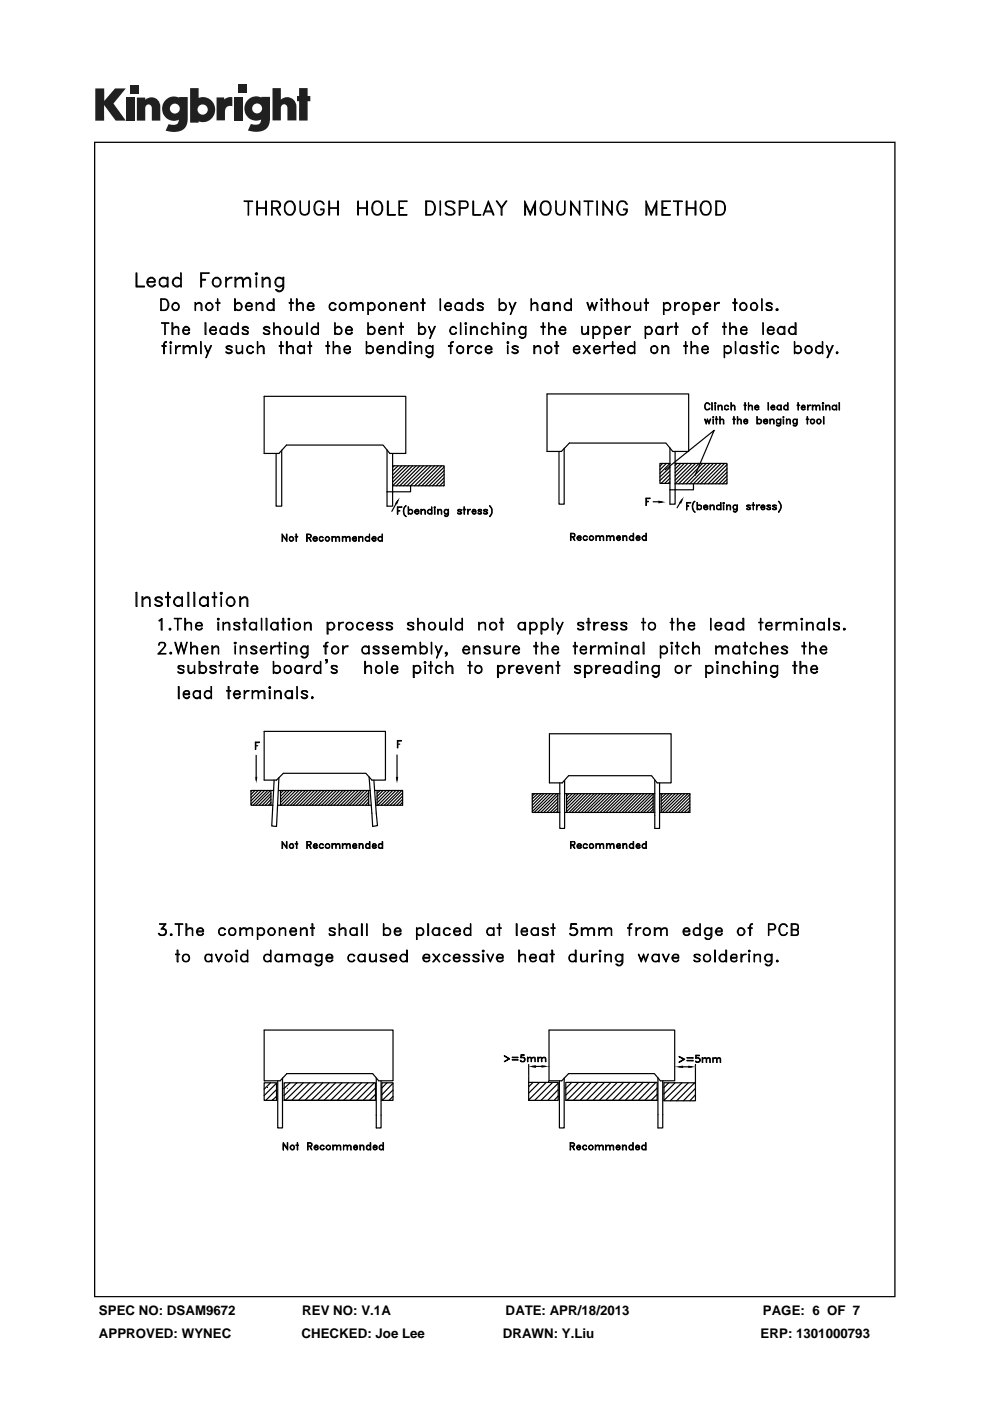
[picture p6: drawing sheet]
<svg xmlns="http://www.w3.org/2000/svg" width="210mm" height="297mm" viewBox="0 0 210 297" stroke-linecap="round" stroke-linejoin="round" font-family="sans-serif">
<defs><g id="words">
<g font-size="2.8">
<text x="21" y="278.8">SPEC NO: DSAM9672</text>
<text x="64.1" y="278.8">REV NO: V.1A</text>
<text x="107.2" y="278.8">DATE: APR/18/2013</text>
<text x="161.8" y="278.8">PAGE: 6 OF 7</text>
<text x="21" y="283.6">APPROVED: WYNEC</text>
<text x="64" y="283.6">CHECKED: Joe Lee</text>
<text x="106.6" y="283.6">DRAWN: Y.Liu</text>
<text x="161.3" y="283.6">ERP: 1301000793</text>
</g>
</g></defs>
<g fill="#231f20">
<path d="M20.2 18.8h1.9v2.6l2.3-2.6h2.3l-2.6 3.2 2.6 3.6h-2.2l-2.4-3.3v3.3h-1.9z"/>
<path d="M26.7 20.7h1.8v4.9h-1.8z"/>
<path d="M49.6 20.7h1.8v4.9h-1.8z"/>
<path d="M27.6 18h1.8v1.8h-1.8z"/>
<path d="M50.5 18h1.8v1.8h-1.8z"/>
<path d="M29 20.7h1.8v.5a1.9 1.9 0 0 1 2.2-.4 1.9 1.9 0 0 1 1 2v2.8h-1.8v-2.7a.7 .7 0 0 0-.7-.8 .7 .7 0 0 0-.7 .8v2.7h-1.8z"/>
<path d="M45.9 20.7h1.6v.4a2.02 2.02 0 0 1 1.8-.5v1.9h-.2a1.12 1.12 0 0 0-1.4 1.3v1.7h-1.8z"/>
<path d="M57.8 18.7h1.8v2.4a1.98 1.98 0 0 1 2.2-.3 1.98 1.98 0 0 1 1.1 2v2.7h-1.9v-2.6a.7 .7 0 0 0-.7-.8 .7 .7 0 0 0-.7 .8v2.6h-1.8z"/>
<path d="M63.4 18.7h1.8v1.7h.6v1.1h-.6v4.1h-1.8v-4.1h-.4v-1.1h.4z"/>
<path d="M40.3 18.7v7.3h1.8v-.3a2.63 2.63 0 0 0 3.5-2.5 2.63 2.63 0 0 0-3.5-2.4v-2.1zM41.9 23.2a1.1 1.1 0 0 1 2.2 0 1.1 1.1 0 0 1-2.2 0z"/>
<path d="M35.3 21a2.56 2.56 0 0 0-.6 3.3 2.56 2.56 0 0 0 3.2 1.1 1.09 1.09 0 0 1-1.5 1.1l-.6-.2-.7 1.4a5.3 5.3 0 0 0 3.7-.2 2.68 2.68 0 0 0 1-2.4v-4.5h-1.8v.1l-.8-.2a2.45 2.45 0 0 0-1.9 .5zM36 23a1.05 1.05 0 0 1 2.1 0 1.05 1.05 0 0 1-2.1 0z"/>
<path d="M52.8 21a2.56 2.56 0 0 0-.6 3.3 2.56 2.56 0 0 0 3.2 1 1.09 1.09 0 0 1-1.5 1.1l-.7-.1-.6 1.4a5.3 5.3 0 0 0 3.7-.3 2.68 2.68 0 0 0 1-2.3v-4.6h-1.9v.2l-.8-.3a2.45 2.45 0 0 0-1.8 .6zM53.5 23a1.05 1.05 0 0 1 2.1 0 1.05 1.05 0 0 1-2.1 0z"/>
</g>
<g fill="#000">
<path d="M84.8 105.5l-.6 1.5-.4-.3zM139.6 106.1l1.6 .4-1.6 .2zM145.1 105.3l-.6 1.5-.5-.2zM54.2 164.7h.4l-.3 1.4zM84 164.7h.5l-.3 1.4zM56.6 230.5l.1 .1zM112.1 226.1l1.6-.3v.6zM116.3 229.3l.1 .1zM114.8 225.8l1.6 .3-1.6 .3zM143.1 226.2l1.8-.3v.5zM146 225.9l1.5 .3-1.5 .2z"/>
<path d="M19.9 30v245h170v-245zM20.2 30.3h169.5v244.5h-169.5z"/>
</g>
<g fill="none" stroke="#000" stroke-width=".25">
<path d="M28.9 57.9h.1v2.8h1.6v.1h-1.7zM31.3 59.7h1.5l-.2-.6a.78 .78 0 0 0-1.1 .1 .93 .93 0 0 0 .4 1.5l.7-.1 .2-.4 .1 .2a.99 .99 0 0 1-1.3 .3 .99 .99 0 0 1-.3-1.4 .99 .99 0 0 1 1.3-.3l.3 .4v.4h-1.6M33.9 59.2a.95 .95 0 0 1 1.6 0l-.6-.2a.89 .89 0 0 0-1 1l.1 .4 .4 .3 1.1-.3a1 1 0 0 1-1.4 .2 1 1 0 0 1-.2-1.4zM35.5 58.8h.1v2h-.1zM36.7 59.2a.95 .95 0 0 1 1.6 0l-.6-.2a.89 .89 0 0 0-1 1l.2 .4 .4 .3 1-.3a1 1 0 0 1-1.3 .2 1 1 0 0 1-.3-1.4zM38.3 57.9l.1 2.9zM42.6 57.9h1.7l-1.6 .1v2.8h-.1zM42.7 59.2h.9v.2h-.9M45.3 59.2a.94 .94 0 0 1 1.3 0 1.1 1.1 0 0 1-.4 1.5l-.8-.1a1.39 1.39 0 0 1-.1-1.4zM45.4 59a.96 .96 0 0 1 1.3 .3 .96 .96 0 0 1-.2 1.3 .96 .96 0 0 1-1.3-.2 1.07 1.07 0 0 1 .2-1.4zM47.9 58.8l.1 2zM48.2 59.2l.5-.4h.5v.2a1.22 1.22 0 0 0-1.2 .7z"/>
<path d="M49.8 58.8h.2v2h-.2zM50.4 59l.4-.2 .7 .2 .1 .4v1.4h-.1v-1.4l-.2-.3a.88 .88 0 0 0-1.3 .3zM51.8 42.6l1.8 .1zM52 59l.3-.2 .7 .2 .1 .4v1.4h-.1l-.1-1.7a.87 .87 0 0 0-1.3 .3zM52.6 42.7v2.9l.1-2.9M54.2 58l.2-.1 .2 .2-.3 .2zM54.3 58h.1M54.3 58.8l.1 2zM54.3 58l.1 .1zM54.5 42.6l.1 3zM54.6 44.1h1.8M54.6 44.2h1.8"/>
<path d="M55.6 58.8h.2v2h-.2zM56.2 59l.3-.2 .6 .2 .2 .4v1.4h-.2l-.1-1.7a.87 .87 0 0 0-1.2 .3zM56.4 42.6v3zM57.7 44.1h1l.5-.2 .1-.3-.1-.7-.5-.2h-1l-.1 2.9v-3h1.1a.76 .76 0 0 1 .8 .8 .76 .76 0 0 1-.8 .8h-1M58.5 44.2l.8 1.4h.2l-.8-1.4M58.7 59a.85 .85 0 0 1 1.3 .2l-1-.2a.88 .88 0 0 0-.6 1 .88 .88 0 0 0 1 .7l.6-.3a.98 .98 0 0 1-1.5 .1 .98 .98 0 0 1 .2-1.5zM60 58.8h.2v2.2a.91 .91 0 0 1-.7 .8 .91 .91 0 0 1-1-.4l.8 .3 .5-.3 .2-.4zM60.9 42.7l.9-.1a1.68 1.68 0 0 1 0 3 1.35 1.35 0 0 1-1.5-1.9l.1-.4zM60.9 42.9a.97 .97 0 0 1 1.1-.1 .97 .97 0 0 1 .5 .9 1.51 1.51 0 0 1-.9 1.8 1.45 1.45 0 0 1-1.2-1.1 1.45 1.45 0 0 1 .5-1.5zM63.6 42.6l.1 2.1a.9 .9 0 0 0 .9 .8 .9 .9 0 0 0 .9-.8v-2.1l.1 2.1a.98 .98 0 0 1-1 .9 .98 .98 0 0 1-1-.9zM67 42.9a1.06 1.06 0 0 1 1.7 .4 1.01 1.01 0 0 0-1.1-.6 1.01 1.01 0 0 0-.8 1 1.45 1.45 0 0 0 .7 1.8 1.03 1.03 0 0 0 1.1-.6v-.4h-.6v-.2h.7a1.02 1.02 0 0 1-.7 1.3 1.02 1.02 0 0 1-1.2-.7 1.86 1.86 0 0 1 .2-2zM69.7 42.6h.2v3h-.2z"/>
<path d="M69.9 44.1h1.7M69.9 44.2h1.7M71.6 42.6h.2v3h-.2zM75.9 42.6l.1 3zM76 44.1h1.8M76 44.2h1.8M77.8 42.6l.1 3zM79.5 42.7a1.14 1.14 0 0 1 1.7 1 1.34 1.34 0 0 1-.3 1.5 1.34 1.34 0 0 1-1.4 .3 1.87 1.87 0 0 1 0-2.8zM79.5 42.9a.97 .97 0 0 1 1-.1 .97 .97 0 0 1 .5 .9 1.32 1.32 0 0 1-.9 1.8 .99 .99 0 0 1-1.1-1l.1-1.2zM82.2 42.6h.1v2.9l1.6 .1h-1.7zM84.6 42.6h1.7l-1.6 .1v2.8l1.6 .1h-1.7zM84.7 44.1h.9l-.9 .1"/>
<path d="M90.3 42.6h1a1.51 1.51 0 0 1 1 1.9 1.44 1.44 0 0 1-1 1.1h-1zM90.5 42.7h.8a1.54 1.54 0 0 1 .9 1.4 1.54 1.54 0 0 1-.9 1.4h-.8zM93.3 42.6l.1 3zM94.7 42.7a1.62 1.62 0 0 1 1.8 .4h-.4v-.2a1.04 1.04 0 0 0-1.5 .2l.1 .5 1 .5a.76 .76 0 0 1 .8 .7 .76 .76 0 0 1-.8 .8l-1-.1-.3-.3 .5 .1a1.1 1.1 0 0 0 1.4-.1 .97 .97 0 0 0-.6-1 1.28 1.28 0 0 1-1.3-.9zM97.6 44.1h1.2l.2-.2a.75 .75 0 0 0-.2-1.2h-1.2v2.9h-.2v-3l1.6 .1a.84 .84 0 0 1-.2 1.5h-1.2M100.3 42.6h.2v2.9l1.5 .1h-1.7zM102.7 44.9h1.7M102.9 44.7h1.4M103.6 42.6l1.2 3h-.2l-1-2.5-1.1 2.5zM106.3 44.1l1-1.5h.2l-1 1.5v1.5h-.2v-1.5l-1-1.5h.1l1.1 1.5M111.3 42.6l1.2 2.6 1.1-2.6v3h-.2v-2.3l-.9 2.3-1-2.3v2.3h-.2zM115.2 42.7a1.14 1.14 0 0 1 1.7 1 1.34 1.34 0 0 1-.3 1.5 1.34 1.34 0 0 1-1.4 .3 1.87 1.87 0 0 1 0-2.8z"/>
<path d="M115.2 42.9a.97 .97 0 0 1 1-.1 .97 .97 0 0 1 .5 .9 1.32 1.32 0 0 1-.8 1.8 .99 .99 0 0 1-1.1-1v-1.2zM117.9 42.6l.1 2.1a.9 .9 0 0 0 .9 .8 .9 .9 0 0 0 .9-.8v-2.1v2.1a.98 .98 0 0 1-.9 .9 .98 .98 0 0 1-1-.9zM121 42.6l1.9 2.6 .1-2.6v3l-1.8-2.5v2.5h-.2zM123.9 42.6l1.9 .1zM124.7 42.7v2.9l.1-2.9M126.6 42.6l.1 3zM127.9 42.6l1.8 2.6 .1-2.6v3l-1.8-2.5v2.5h-.1zM131.3 42.8a1.11 1.11 0 0 1 1.7 .5l-.7-.6h-.6a1.72 1.72 0 0 0 0 2.8h.6a.97 .97 0 0 0 .6-1h-.6v-.2h.7a1.06 1.06 0 0 1-.7 1.3 1.06 1.06 0 0 1-1.3-.7 1.78 1.78 0 0 1 .3-2.1zM137 42.6l1.1 2.6 1.2-2.6v3h-.2v-2.3l-1 2.3-.9-2.3v2.3h-.2zM140.4 42.6h1.8l-1.6 .1v2.8l1.6 .1h-1.8zM140.6 44.1h.8l-.8 .1M142.9 42.6l1.8 .1z"/>
<path d="M143.7 42.7v2.9h.2v-2.9M145.6 42.6h.1v3h-.1zM145.7 44.1h1.7M145.7 44.2h1.7M147.4 42.6h.2v3h-.2zM149.1 42.7a1.1 1.1 0 0 1 1.2 0 1.1 1.1 0 0 1 .5 1 1.47 1.47 0 0 1-.8 1.9 1.39 1.39 0 0 1-1.5-1.7zM149.1 42.9a1.02 1.02 0 0 1 1.6 .8 1.51 1.51 0 0 1-.8 1.8 1.01 1.01 0 0 1-1.2-1v-.8zM151.8 42.6h1a1.37 1.37 0 0 1 1.1 1.9 1.16 1.16 0 0 1-1.1 1.1h-1zM152 42.7h.8a1.54 1.54 0 0 1 .9 1.4 1.54 1.54 0 0 1-.9 1.4h-.8zM34.1 63.4h.9a1.3 1.3 0 0 1 .8 1.2 1.3 1.3 0 0 1-.8 1.2h-.9zM34.2 63.5h.8a1.26 1.26 0 0 1 .4 2l-.4 .2h-.8zM34.3 68.5h1.5z"/>
<path d="M34.4 73.3h.8v.1h-.8zM35 72.6l-.1 2.4h-.2v-2.1l.3-.5h.3v.2l-.4 .1M35 68.5v2.4v-2.4M36.1 72.4l.3 .2-.2 .3-.1-.2zM36.1 72.6h.1M36.1 73.3l.1 1.7zM36.1 72.6l.1 .1zM36.5 68.5h.1v2.4h-.1zM36.6 69.7l.6-.5 .6 .2 .1 1.5-.1-1.2a.54 .54 0 0 0-.8-.2zM36.8 64.4h.9l.2 .5a.7 .7 0 0 1-.7 .9 .7 .7 0 0 1-.6-.9zM37.2 73.3l.1 1.7zM37.5 73.6l.4-.3h.4v.1l-.6 .1-.4 .5z"/>
<path d="M38.8 73.3h.2v1.7h-.2zM38.8 70h1.2v-.3a.6 .6 0 0 0-.9-.2l-.3 .5a.69 .69 0 0 0 .4 .7 .69 .69 0 0 0 .7 0l.1-.3 .2 .2-.3 .2-.6 .1a.84 .84 0 0 1-.5-1 .84 .84 0 0 1 1-.6l.4 .4v.4h-1.4M39 73.8l.6-.5 .6 .1 .1 1.6-.1-1.2a.54 .54 0 0 0-.8-.3zM40.3 73.8l.6-.5h.4l.3 .5v1.2h-.1v-1.2a.54 .54 0 0 0-.9-.3zM41.4 64.1l.1 1.7zM41.5 64.6l.6-.5 .6 .2 .1 .3v1.2h-.1v-1.2a.54 .54 0 0 0-.9-.2zM42.6 72.4l.1 2.6zM43.5 68.5h.2v2.4h-.2zM44.1 74.7l-.7-1.4 .7 1.7M44.6 70h1.2v-.3a.68 .68 0 0 0-1.1-.1 .68 .68 0 0 0 .2 1.1l.5 .1 .4-.4 .1 .2a.82 .82 0 0 1-1.2 .1 .82 .82 0 0 1-.1-1.2 .82 .82 0 0 1 1.2 0l.1 .6h-1.3M44.7 73.3h.2l-1.2 2.5zM45.8 64.1h.8v.2h-.8z"/>
<path d="M46.1 63.4l.1 2.4zM48.1 74.7h1M48.1 73.8l1 .4 .2 .4a.82 .82 0 0 1-1.4 0l.3 .2M48.1 73.5h1M48.1 69.2l.1 1.7zM48.2 73.4v.5M49 74.2v.6M49 73.4l.3 .2a.82 .82 0 0 0-1.4 0l.3 .4 .9 .4M49.8 63.4h.1v2.4h-.1zM49.9 64.6a.83 .83 0 0 1 1.3-.1 .83 .83 0 0 1-.2 1.2 .85 .85 0 0 1-1.1-.2l.5 .2a.75 .75 0 0 0 .8-.5 .75 .75 0 0 0-.4-.9zM50.1 73.3l.1 1.2a.54 .54 0 0 0 .8 .2l.4-.2-.6 .5-.6-.2zM50.4 68.5l.1 2.4z"/>
<path d="M51.4 73.3l.1 1.7zM51.5 69.7l1.1 .5v.4a.73 .73 0 0 1-1.2 0l.2 .2M51.5 70.7l.4 .1 .7-.1M51.5 69.5h1.1M51.6 69.4l-.1 .2 .1 .2M52.2 64.9h1.2v-.3a.65 .65 0 0 0-.8-.3 .65 .65 0 0 0-.4 .9 .6 .6 0 0 0 .5 .6 .6 .6 0 0 0 .7-.5l.1 .2a.82 .82 0 0 1-1.2 .1 .82 .82 0 0 1-.1-1.2 .82 .82 0 0 1 1.2 0l.1 .6h-1.3M52.5 73.6l.4-.3h.4l.4 .3v.2l-.4-.4a.71 .71 0 0 0-.8 .5 .71 .71 0 0 0 .4 .9h.4l.4-.3v.1a.81 .81 0 0 1-1.1 .2 .81 .81 0 0 1-.1-1.2zM52.5 70.2v.6M52.5 69.4l.1 .2v-.2a.75 .75 0 0 0-1.2 .2l.3 .4 .9 .3M54.3 64.1l.1 1.7zM54.4 64.6l.6-.5h.4l.4 .5v1.2h-.2v-1.2a.48 .48 0 0 0-.8-.2zM54.6 72.4l.1 2.6z"/>
<path d="M54.7 73.8l.6-.5h.4l.3 .5v1.2h-.1v-1.2a.48 .48 0 0 0-.8-.3zM56 69.7l1.1 .5v.6a1.01 1.01 0 0 1-1.2-.2h.1l.1 .2M56 69.5h1.1M56 70.7l.4 .1 .7-.1M56.1 69.4v.4M57 64.3a.6 .6 0 0 1 1 .3l-.4-.3a.73 .73 0 0 0-.9 .7 .73 .73 0 0 0 .9 .7l.4-.2a.8 .8 0 0 1-1.3 0 .8 .8 0 0 1 .3-1.2zM57 69.4l.2 .2a.74 .74 0 0 0-.7-.4 .74 .74 0 0 0-.6 .4l1.2 .7M57 70.2l.1 .2-.1 .4M58 63.4h.1v2.4h-.1zM58.1 68.5v2.4zM58.1 69.7l.6-.5 .6 .2 .2 .3v1.2h-.2v-1.2a.54 .54 0 0 0-.8-.2zM59.2 73.3h.9v.1h-.9z"/>
<path d="M59.6 72.4l.1 2.6zM60.8 72.4h.1v2.6h-.1zM60.9 73.8l.6-.5 .6 .1 .1 1.6-.1-1.2a.58 .58 0 0 0-.8-.3zM61.4 64.1h.8v.2h-.8zM61.7 63.4l.1 2.4zM62.7 69.2l.2 1.5 .5 .1 .6-.4-.4 .4h-.8zM62.9 63.4h.2v2.4h-.2zM63.1 64.6l.5-.5 .6 .2 .1 1.5-.1-1.2a.58 .58 0 0 0-.8-.2zM63.1 73.6l.5-.3h.4l.5 .3a.96 .96 0 0 0-1.2 0 .82 .82 0 0 0 .1 1.1l.6 .1 .5-.2-.5 .4h-.4a1.01 1.01 0 0 1-.5-1.4zM64 69.2l.1 1.7zM64.5 73.3l.1 1.7zM65.1 68.5l.1 2.4z"/>
<path d="M65.3 64.9h1.1v-.3a.6 .6 0 0 0-.9-.2l-.2 .5a.69 .69 0 0 0 .3 .7 .69 .69 0 0 0 .8 0v-.3l.2 .2-.2 .2-.7 .1a.84 .84 0 0 1-.5-1 .84 .84 0 0 1 1-.6l.4 .4v.4h-1.3M65.3 73.3h.8v.1h-.8zM65.7 72.4l.1 2.6zM67.5 68.5v2.4zM69.1 73.3h.8v.1h-.8zM69.5 72.4l.1 2.6zM69.9 64.6a.74 .74 0 0 1 .7-.5 .74 .74 0 0 1 .7 .5h-.2a.6 .6 0 0 0-.9-.2l-.3 .5a.69 .69 0 0 0 .3 .7 .69 .69 0 0 0 .8 0l.1-.3 .2 .2a.82 .82 0 0 1-1.2 .2 .82 .82 0 0 1-.2-1.1zM70.7 72.4l.1 2.6zM70.8 73.8l.5-.5 .6 .1 .2 .4v1.2h-.2v-1.2a.54 .54 0 0 0-.8-.3zM71 68.5l.1 2.4zM72.3 64.4h.8l.3 .5a.7 .7 0 0 1-.7 .9 .7 .7 0 0 1-.7-.9zM73 74h1.2v-.2a.66 .66 0 0 0-1.1-.2 .98 .98 0 0 0 .2 1.1 .6 .6 0 0 0 .9-.2l.1 .1-.2 .2-.6 .2a1.01 1.01 0 0 1-.5-1.4l.5-.3a.66 .66 0 0 1 .8 .8h-1.3"/>
<path d="M73.4 70h1.2v-.3a.6 .6 0 0 0-1-.2l-.2 .5a.69 .69 0 0 0 .3 .7 .69 .69 0 0 0 .8 0l.1-.3 .1 .2-.2 .2-.6 .1a.84 .84 0 0 1-.6-1 .84 .84 0 0 1 1-.6l.4 .4v.4h-1.3M74.3 64.1h.2v1.7h-.2zM74.5 64.6l.6-.5 .6 .2v1.5v-1.2a.58 .58 0 0 0-.9-.2zM75.7 64.6l.6-.5 .6 .2 .1 1.5-.1-1.2a.54 .54 0 0 0-.8-.2zM77.7 72.4l.1 2.6zM77.8 73.6l.5-.3h.3a1.01 1.01 0 0 1 .5 1.3l-.5 .4h-.3l-.5-.4a.96 .96 0 0 0 1.2 0 .82 .82 0 0 0-.1-1.1l-.6-.1zM78 64.1l.1 2.6zM78 68.5l.1 2.4zM80.1 74h1.1v-.5l-.7-.1a.72 .72 0 0 0-.4 1 .72 .72 0 0 0 1.1 .3v-.2l.1 .1a.81 .81 0 0 1-1.1 .1 .81 .81 0 0 1-.1-1.1 .81 .81 0 0 1 1.1-.1l.1 .6h-1.2M80.4 70h1.2v-.3a.68 .68 0 0 0-1.1-.1 .68 .68 0 0 0 .2 1.1l.5 .1 .4-.4 .2 .2-.3 .2-.6 .1a.84 .84 0 0 1-.6-1 .84 .84 0 0 1 1.1-.6l.4 .4v.4h-1.4M82.2 73.3h.1v1.7h-.1zM82.3 73.8l.6-.5 .6 .1 .1 1.6-.1-1.2a.58 .58 0 0 0-.8-.3z"/>
<path d="M82.5 69.2h.2v1.7h-.2zM82.7 64.1l.1 1.7zM82.7 69.7l.6-.5 .6 .2 .1 1.5-.1-1.2a.54 .54 0 0 0-.9-.2zM82.8 64.6l.6-.5 .6 .2v1.5v-1.2a.54 .54 0 0 0-.9-.2zM84.5 73.6l.6-.3h.3l.5 .3a.96 .96 0 0 0-1.2 0 .82 .82 0 0 0 .1 1.1l.6 .1 .5-.2-.5 .4h-.3a1.01 1.01 0 0 1-.6-1.4zM84.7 69.2h.9v.2h-.9zM85.1 64.9h1.1l-.1-.5a.74 .74 0 0 0-1.1 .3 .74 .74 0 0 0 .5 1h.4l.3-.4 .1 .2a.82 .82 0 0 1-1.1 .1 .82 .82 0 0 1-.1-1.2 .82 .82 0 0 1 1.1 0l.1 .6h-1.2M85.1 68.5v2.4zM85.9 72.4l.1 2.6zM86.9 72.4l.3 .2-.1 .3-.3-.2zM86.9 72.6h.1M86.9 73.3h.2v1.7h-.2z"/>
<path d="M86.9 72.6l.2 .1zM87.2 64.1l.1 1.7zM87.3 64.6l.5-.5h.5l.3 .5v1.2h-.2v-1.2a.48 .48 0 0 0-.7-.2zM88 73.3l.1 1.7zM88.1 73.8l.7-.5 .6 .1 .1 1.6-.1-1.2a.58 .58 0 0 0-.9-.3zM88.8 68.5l.1 2.4zM88.9 69.6a.83 .83 0 0 1 1.3-.1 .83 .83 0 0 1-.2 1.3 .85 .85 0 0 1-1.1-.2l.5 .2a.75 .75 0 0 0 .7-.6 .75 .75 0 0 0-.4-.8zM89.3 64.1h.8v.2h-.8zM89.6 63.4h.2v2.4h-.2zM90.4 73.6l.5-.3h.3l.5 .3a.96 .96 0 0 0-1.1 0 .82 .82 0 0 0 0 1.1l.6 .1 .5-.2-.5 .4h-.3a1.01 1.01 0 0 1-.5-1.4zM91.6 70.7l-.7-1.5 .7 1.7M91.7 73.3l.1 1.8a.75 .75 0 0 1-.6 .7 .75 .75 0 0 1-.8-.4h.2a.6 .6 0 0 0 .9 .2l.2-.5z"/>
<path d="M92.2 69.2h.1l-1.2 2.6zM93.3 63.4l.1 2.4zM94.4 64.9h1.2v-.3a.66 .66 0 0 0-.9-.1 .66 .66 0 0 0-.2 .9 .66 .66 0 0 0 1 .2l.1-.3 .1 .2a.79 .79 0 0 1-1.1 .2 .79 .79 0 0 1-.2-1.1l.5-.5a.74 .74 0 0 1 .8 .9h-1.3M95.1 73.3h.9v.1h-.9zM95.7 72.6l-.2 2.4v-2.1l.1-.3 .5-.2v.2l-.5 .1M95.7 69.4a.59 .59 0 0 1 .6-.2 .59 .59 0 0 1 .4 .5 .65 .65 0 0 0-.8-.3 .65 .65 0 0 0-.4 .8 .6 .6 0 0 0 .6 .6 .6 .6 0 0 0 .6-.4l.1 .2a.83 .83 0 0 1-1.3 .1 .83 .83 0 0 1 .2-1.3zM96.8 64.3a.68 .68 0 0 1 1.1 .3l-.5-.3a.73 .73 0 0 0-.8 .7 .73 .73 0 0 0 .8 .7l.5-.2a.83 .83 0 0 1-1.3 .1 .83 .83 0 0 1 .2-1.3zM97.2 73.4l.5-.1a1.01 1.01 0 0 1 .6 1.3l-.6 .4a.85 .85 0 0 1-.8-.6 .85 .85 0 0 1 .3-1zM97.7 68.5v2.4zM97.9 64.1l.1 1.7zM98.6 68.5h.2v.3zM98.8 68.5h.1"/>
<path d="M98.8 69.2v1.7zM98.8 68.5v.1zM99.2 73.3h.2v1.7h-.2zM99.4 73.6l.5-.3h.4v.1a.74 .74 0 0 0-.9 .6zM99.8 69.2h.1v1.7h-.1zM99.9 69.7l.6-.5 .6 .2 .1 1.5-.1-1.2a.54 .54 0 0 0-.8-.2zM100.3 63.4l.1 2.4zM100.9 73.6l.5-.3h.3l.4 .3v.2a.66 .66 0 0 0-1.1-.2 .98 .98 0 0 0 .1 1.1 .6 .6 0 0 0 1-.2v.1l-.1 .2-.6 .2a1.01 1.01 0 0 1-.5-1.4zM101.3 64.6l1.1 .6 .1 .3a.73 .73 0 0 1-1.3 0l.3 .2M101.3 65.6l.4 .1 .7-.1M101.3 64.4h1.1M101.5 64.3l-.2 .3 .2 .1"/>
<path d="M102.1 69.6a.74 .74 0 0 1 .7-.4 .74 .74 0 0 1 .7 .4l-.2 .1a.6 .6 0 0 0-.9-.2l-.3 .5a.69 .69 0 0 0 .4 .7 .69 .69 0 0 0 .7 0l.1-.3 .2 .2a.82 .82 0 0 1-1.1 .2 .82 .82 0 0 1-.3-1.2zM102.3 64.3l.2 .3-.1-.3a.75 .75 0 0 0-1.2 .3l.4 .3 .8 .3M102.3 65.2v.5M103 74h1.2v-.2a.6 .6 0 0 0-1-.2 .82 .82 0 0 0 0 1.1 .6 .6 0 0 0 1-.2l.1 .1-.5 .4h-.3a1.01 1.01 0 0 1-.5-1.4l.5-.3a.74 .74 0 0 1 .8 .8h-1.3M104.3 68.5l.1 2.4zM104.4 69.7l.6-.5 .6 .2 .2 .3v1.2h-.2v-1.2a.54 .54 0 0 0-.8-.2zM105.9 63.4l.1 2.4zM106.5 68.5h.3l.2 .1-.3 .2zM106.7 68.5h.1M106.7 69.2l.1 1.7zM106.7 68.5l.1 .1zM107.6 72.4l.3 .2-.2 .3-.1-.2z"/>
<path d="M107.6 72.6h.1M107.6 73.3l.1 1.7zM107.6 72.6l.1 .1zM107.7 69.2h.2v1.7h-.2zM107.9 69.7l.6-.5 .6 .2 .1 1.5-.1-1.2a.54 .54 0 0 0-.9-.2zM108.7 65.6l-.7-1.5 .7 1.7M108.7 73.5h1.1M108.7 73.8l1.1 .4 .1 .4a.82 .82 0 0 1-1.3 0l.2 .2M108.7 74.7h1.1M108.8 73.4v.5M109.3 64.1h.1l-1.2 2.6zM109.7 73.4l.2 .2a.82 .82 0 0 0-1.3 0l.4 .4 .8 .4"/>
<path d="M109.7 74.2v.6M110.4 69.4a.68 .68 0 0 1 1.1 .2l-.9-.2a.75 .75 0 0 0-.4 .8 .75 .75 0 0 0 .7 .6l.6-.2a.83 .83 0 0 1-1.3 .1 .83 .83 0 0 1 .2-1.3zM111.5 69.2v2.2l-.6 .4h-.3l-.4-.4 .6 .2 .6-.2zM112.6 63.4l.1 2.4zM112.7 64.6l.6-.5h.4l.4 .5v1.2h-.2v-1.2a.54 .54 0 0 0-.8-.2zM113.2 73.3h.2v1.7h-.2zM113.4 73.8l.6-.5 .6 .1 .1 1.6-.1-1.2a.58 .58 0 0 0-.9-.3zM114.8 69.2h.8v.2h-.8zM115.2 68.5l.1 2.4zM115.3 64.3a.6 .6 0 0 1 1 .3l-.4-.3a.73 .73 0 0 0-.9 .7 .73 .73 0 0 0 .9 .7l.4-.2a.8 .8 0 0 1-1.3 0 .8 .8 0 0 1 .3-1.2zM115.6 73.6l.5-.3h.4a1.01 1.01 0 0 1 .5 1.3l-.5 .4h-.4a1.01 1.01 0 0 1-.5-1.4zM116.3 64.1h.1v1.7h-.1z"/>
<path d="M116.4 68.5l.1 2.4zM116.5 69.7l.5-.5 .6 .2 .2 .3v1.2h-.2v-1.2a.54 .54 0 0 0-.8-.2zM117.4 64.1h.1v1.7h-.1zM117.5 64.6l.6-.5 .6 .2 .1 1.5-.1-1.2a.58 .58 0 0 0-.8-.2zM117.6 73.3h.9v.1h-.9zM118 72.4h.1v2.6h-.1zM118.7 70h1.2v-.3a.66 .66 0 0 0-.9-.1 .66 .66 0 0 0-.2 .9 .66 .66 0 0 0 1 .2l.1-.3 .1 .2a.79 .79 0 0 1-1.1 .2 .79 .79 0 0 1-.2-1.2l.5-.4a.74 .74 0 0 1 .8 .9h-1.3M121.1 63.4l.1 2.4zM121.7 74h1.2v-.2a.66 .66 0 0 0-1.1-.2 .98 .98 0 0 0 .2 1.1 .6 .6 0 0 0 .9-.2l.1 .1-.2 .2-.6 .2a1.01 1.01 0 0 1-.5-1.4l.5-.3a.66 .66 0 0 1 .8 .8h-1.3M123.4 69.2l.2 1.5 .5 .1 .6-.4-.4 .4h-.8zM123.7 73.3l1.5 1.7h-.2zM124.5 64.1h.2l.4 1.4 .5-1.4 .5 1.4 .4-1.4h.2l-.6 1.7-.5-1.2-.5 1.2z"/>
<path d="M124.7 69.2h.1v1.7h-.1zM125 73.3h.2l-1.5 1.7zM125.8 69.2v2.6zM126 74h1.2v-.2a.7 .7 0 0 0-1.1-.2l-.1 .6 .2 .5a.72 .72 0 0 0 1-.2l.1 .1-.5 .4a.82 .82 0 0 1-.9-1.1 .82 .82 0 0 1 1.3-.4l.1 .6h-1.3M127.4 63.5h.3l-.1 .2zM127.5 63.5h.1M127.5 64.1l.1 1.7zM127.5 63.5h.1zM128.1 73.3l.1 1.7zM128.1 69.2l.1 2.6zM128.2 69.6a.82 .82 0 0 1 1.5 .2 .82 .82 0 0 1-1 1.1l-.5-.3 .5 .2a.73 .73 0 0 0 .9-.7 .73 .73 0 0 0-.9-.7zM128.3 64.1h.8v.2h-.8z"/>
<path d="M128.4 73.6l.4-.3h.4v.1a.88 .88 0 0 0-1 .6zM128.7 63.4l.1 2.4zM129.6 73.3h.8v.1h-.8zM129.9 63.4l.1 2.4zM129.9 72.4l.1 2.6zM130 64.6l.6-.5 .6 .2 .1 .3v1.2h-.1v-1.2a.54 .54 0 0 0-.9-.2zM130.5 70h1.2v-.3a.68 .68 0 0 0-1.1-.1 .68 .68 0 0 0 .2 1.1l.5 .1 .4-.4 .1 .2a.8 .8 0 0 1-1.3 0 .8 .8 0 0 1 .3-1.2 .63 .63 0 0 1 .7-.1 .63 .63 0 0 1 .3 .8h-1.3M131.1 74h1.2v-.2a.66 .66 0 0 0-1.1-.2 .98 .98 0 0 0 .1 1.1 .6 .6 0 0 0 1-.2l.1 .1-.5 .4h-.3a1.01 1.01 0 0 1-.5-1.4l.5-.3a.74 .74 0 0 1 .8 .8h-1.3M132.6 69.2h.2v1.7h-.2zM132.7 64.1a.84 .84 0 0 1 1 .6 .84 .84 0 0 1-.6 1 .84 .84 0 0 1-1-.5l.2-.6zM132.9 69.6l.5-.4h.3v.2a.74 .74 0 0 0-.9 .6zM133.2 73.6l.5-.3h.4l.5 .3a.96 .96 0 0 0-1.2 0 .82 .82 0 0 0 .1 1.1l.6 .1 .5-.2-.5 .4h-.4a1.01 1.01 0 0 1-.5-1.4z"/>
<path d="M134.6 64.1l.1 1.5 .5 .1 .6-.4-.3 .4h-.9zM134.6 72.4v2.6zM135.8 64.1l.1 1.7zM136.7 64.1h.8v.2h-.8zM136.8 69.2l.1 2.6zM136.9 69.6a.83 .83 0 0 1 1.3-.1 .83 .83 0 0 1-.2 1.3 .85 .85 0 0 1-1.1-.2l.5 .2a.75 .75 0 0 0 .8-.6 .75 .75 0 0 0-.4-.8zM137 63.4l.1 2.4zM138.1 73.6l.5-.3a.85 .85 0 0 1 1 .8 .85 .85 0 0 1-1 .9 1.01 1.01 0 0 1-.5-1.4zM139.4 69.4l.7-.2 .4 .4-.4-.2h-.5a.76 .76 0 0 0-.4 .9 .76 .76 0 0 0 .9 .5l.4-.2a.83 .83 0 0 1-1.3 .1 .83 .83 0 0 1 .2-1.3zM140.4 73.3l.1 1.7zM140.5 73.8l.6-.5 .6 .1 .1 .4v1.2h-.1v-1.2a.54 .54 0 0 0-.9-.3zM140.5 69.2h.2v1.7h-.2z"/>
<path d="M140.7 64.1l.1 2.6zM141.6 69.2l.1 1.7zM142 69.4l.6-.2v.2l-.6 .1-.3 .5zM143 69.2h.8v.2h-.8zM143.1 64.1l.1 1.7zM143.4 68.5v2.4zM143.5 64.3l.6-.2v.2l-.6 .1-.3 .5zM145 64.4a.71 .71 0 0 1 1 .2 .71 .71 0 0 1-.3 1 .71 .71 0 0 1-1-.4zM145.1 73.3h.7v.1h-.7zM145.4 72.4l.1 2.6zM146.6 72.4l.1 2.6zM146.7 73.8l.6-.5 .5 .1 .2 .4v1.2h-.2v-1.2a.54 .54 0 0 0-.8-.3z"/>
<path d="M147 64.1h.2v2.6h-.2zM147.3 69.5a.71 .71 0 0 1 1 .2 .71 .71 0 0 1-.3 1 .71 .71 0 0 1-1-.5zM147.3 64.3a.79 .79 0 0 1 1.1 .2 .79 .79 0 0 1-.2 1.1 .79 .79 0 0 1-1-.1l.4 .2a.73 .73 0 0 0 .8-.7 .73 .73 0 0 0-.8-.7l-.4 .3zM148.9 74h1.2v-.2a.66 .66 0 0 0-1.1-.2 .98 .98 0 0 0 .2 1.1 .6 .6 0 0 0 .9-.2l.1 .1-.2 .2-.5 .2a1.01 1.01 0 0 1-.6-1.4l.6-.3a.66 .66 0 0 1 .7 .8h-1.3M149.2 69.2h.8v.2h-.8zM149.4 64.9h1.2v-.3a.6 .6 0 0 0-1-.2l-.2 .5a.69 .69 0 0 0 .3 .7 .69 .69 0 0 0 .8 0l.1-.3 .1 .2-.2 .2-.6 .1a.84 .84 0 0 1-.6-1 .84 .84 0 0 1 1-.6l.4 .4v.4h-1.3M149.8 68.5l-.2 .4-.1 2v-2l.1-.4h.5l-.5 .1M151.6 64.1l.1 1.7zM151.7 64.6l.5-.5h.4v.2a.74 .74 0 0 0-.9 .6zM153.3 69.2h.7v.2h-.7zM153.6 73.3l.1 2.5zM153.6 68.5l.1 2.4z"/>
<path d="M153.7 73.6l.5-.3h.3a1.01 1.01 0 0 1 .5 1.3l-.5 .4h-.3l-.5-.4a.96 .96 0 0 0 1.2 0 .82 .82 0 0 0-.1-1.1l-.6-.1zM154.8 68.5l.1 2.4zM154.9 69.7l.6-.5h.4l.3 .5v1.2h-.1v-1.2a.54 .54 0 0 0-.9-.2zM155.5 64.1h.8v.2h-.8zM155.8 63.4h.2v2.4h-.2zM156 72.4l.1 2.6zM157.1 73.6l.4-.3h.3l.5 .3a.96 .96 0 0 0-1.1 0v1a.96 .96 0 0 0 1.1 0l-.5 .4a.85 .85 0 0 1-.8-.5 .85 .85 0 0 1 .1-.9zM157.2 70h1.1v-.3a.68 .68 0 0 0-1-.1 .68 .68 0 0 0 .1 1.1l.6 .1 .3-.4 .1 .2a.8 .8 0 0 1-1.2 0 .8 .8 0 0 1 .2-1.2 .63 .63 0 0 1 .8-.1 .63 .63 0 0 1 .2 .8h-1.2M157.2 64.4h.9l.2 .5a.73 .73 0 0 1-1 .8 .73 .73 0 0 1-.1-1.3zM158.3 73.3l.1 1.7zM159.4 73.5h1.1M159.4 73.8l1.1 .4 .1 .4a.82 .82 0 0 1-1.3 0l.2 .2"/>
<path d="M159.4 74.7h1.1M159.5 73.4v.5M159.5 64.3a.79 .79 0 0 1 1 .2 .79 .79 0 0 1 0 1 .8 .8 0 0 1-1.2 0 .8 .8 0 0 1 .2-1.2zM160.4 73.4l.2 .2a.82 .82 0 0 0-1.3 0l.3 .4 .9 .4M160.4 74.2v.6M161.2 73.3h.9v.1h-.9zM161.6 72.4v2.6zM161.6 63.4v2.4zM161.8 68.5l.1 2.4zM162.6 64.6l1.1 .6 .1 .3a.73 .73 0 0 1-1.3 0l.2 .2M162.6 65.6l.4 .1 .7-.1M162.6 64.4h1.1"/>
<path d="M162.7 72.4l.3 .2-.2 .3-.1-.2zM162.7 72.6h.1M162.7 73.3l.1 1.7zM162.7 72.6l.1 .1zM162.7 64.3l-.1 .3 .1 .1M162.8 70h1.3v-.3a.68 .68 0 0 0-1-.2 .68 .68 0 0 0 0 1.1 .68 .68 0 0 0 1-.2l.1 .2a.82 .82 0 0 1-1.2 .1 .82 .82 0 0 1-.1-1.2 .82 .82 0 0 1 1.2 0l.1 .6h-1.4M163.6 64.3l.2 .3-.1-.3a.75 .75 0 0 0-1.2 .3l.3 .3 .9 .3M163.6 65.2v.5M163.8 73.6l.5-.3h.4l.4 .3-.1 .2-.3-.4h-.4a.71 .71 0 0 0-.4 .9 .71 .71 0 0 0 .8 .5l.3-.3 .1 .1a.81 .81 0 0 1-1.1 .1 .81 .81 0 0 1-.2-1.1zM164.6 65.6l.3-.1 .1 .2-.2 .1zM164.8 65.6h.1M164.8 65.6l.1 .1z"/>
<path d="M165.4 69.2h.5l.4 .4-.4-.2a.73 .73 0 0 0-.9 .7 .73 .73 0 0 0 .9 .7l.4-.2a.79 .79 0 0 1-1.1 .2 .79 .79 0 0 1-.2-1.2zM166.3 69.2h.2v1.7h-.2zM167.6 69.4a.6 .6 0 0 1 1.1 .2l-.5-.2a.73 .73 0 0 0-.8 .7 .73 .73 0 0 0 .8 .7l.5-.2a.8 .8 0 0 1-1.3 0 .8 .8 0 0 1 .2-1.2zM168.5 72.4l.1 2.6zM168.6 73.6l.5-.3a.85 .85 0 0 1 .9 .8 .85 .85 0 0 1-.9 .9l-.5-.4a.96 .96 0 0 0 1.2 0v-1a.96 .96 0 0 0-1.2 0zM168.7 68.5h.1v2.4h-.1zM171 73.5l.7-.1a.72 .72 0 0 1 .4 1 .72 .72 0 0 1-1.1 .3l-.1-.5zM173.1 73.6l.5-.3h.3l.5 .3a.96 .96 0 0 0-1.2 0 .82 .82 0 0 0 .1 1.1l.6 .1 .5-.2-.5 .4h-.3a1.01 1.01 0 0 1-.5-1.4zM174.4 72.4l.1 2.6zM175.9 74.7l-.6-1.4 .6 1.7M176.5 73.3h.2l-1.1 2.5h-.2zM177.4 74.7h.3l-.1 .3h-.1z"/>
<path d="M177.5 74.7h.1M177.5 74.7l.1 .1zM56 84h30.1v12.1h-3.4l-1.5-1.7h-20.4l-1.6 1.7h-3.2zM59.8 95.5v11.8h-1.2v-11.2M82.1 95.4v11.9h1.2v-11.2M83.3 98.8h10.9v4.2h-10.9M83.6 98.8l-.3 .3M84.5 98.8l-1.2 1.1M85.2 98.8l-1.9 1.9M86 98.8l-2.7 2.7M86.7 98.8l-3.4 3.4M87.5 98.8l-4.2 4.2"/>
<path d="M88.3 98.8l-4.3 4.2M89 98.8l-4.2 4.2M89.8 98.8l-4.2 4.2M90.6 98.8l-4.3 4.2M91.4 98.8l-4.3 4.2v1.3h-5M92.2 98.8l-4.3 4.2M92.9 98.8l-4.2 4.2M93.7 98.8l-4.2 4.2M94.2 99.8l-3.2 3.2M94.2 99l-4 4M116 83.5h30.1v12.2h-3.4l-1.5-1.8h-20.4l-1.7 1.8h-3.1zM119.7 95v11.9h-1.1v-11.2"/>
<path d="M140.6 98.3l-.6 .5M141.1 99.6l10.4-8.4-4.1 9.6M141.3 98.3l-1.3 1.3M142.1 99.9l-2.1 2M142.1 99.1l-2.1 2M142.1 95v11.9h1.1v-11.2M143.6 98.3l-.4 .4M144.4 98.3l-1.2 1.1M145.1 98.3l-1.9 1.9M145.9 98.3l-2.7 2.7M146.7 98.3l-3.5 3.5M147.5 98.3l-4.3 4.3h11v-4.3h-11"/>
<path d="M148.3 98.3l-4.3 4.3M149 98.3l-4.2 4.3M149.5 88.9l.3 .7 .2-.7 .4 .7 .3-.7-.3 1-.4-.9-.2 .9zM149.8 85.4h.3l.5 .4-.6-.4a.79 .79 0 0 0-.1 1.4l.7-.2-.6 .3a.84 .84 0 0 1-.2-1.5zM149.8 98.3l-4.2 4.3M150.6 98.3l-4.3 4.3M151 85.4l.1 1.5zM151.1 88.4h.3zM151.2 88.4h.1M151.2 88.9l.1 1zM151.3 98.3l-4.2 4.3v1.2h-5M151.6 85.5l.1-.1 .1 .2h-.1z"/>
<path d="M151.7 85.5h.1M151.7 85.9v1zM151.7 85.5v.1zM151.7 88.9h.5zM151.9 88.3l.1 1.6zM152.1 98.3l-4.3 4.3M152.3 86.2l.5-.3 .3 .1 .1 .9-.2-.8-.2-.1zM152.3 85.9v1M152.7 88.3l.1 1.6zM152.8 89.1a.45 .45 0 0 1 .6-.2l.1 1-.2-1h-.4zM152.9 98.3l-4.3 4.3M153.7 98.3l-4.3 4.3"/>
<path d="M153.9 86a.35 .35 0 0 1 .3-.1 .35 .35 0 0 1 .2 .3 .4 .4 0 0 0-.5-.2 .4 .4 0 0 0-.2 .5l.1 .2 .2 .1 .5-.1-.3 .2-.5-.2v-.6zM154.2 99.4l-3.2 3.2M154.2 98.5l-4 4.1M155 85.4l.1 1.5zM155.3 86h.5l.1 .9-.2-.8-.2-.1-.4 .2zM155.5 88.9h.5zM155.6 88.3l.1 1.6zM156.4 88.3l.1 1.6zM156.5 89.1a.45 .45 0 0 1 .7-.2v1l-.1-1h-.5zM157.8 85.9l.5 .1zM157.8 89.3h.7v-.2l-.1-.2-.6 .1 .1 .7a.36 .36 0 0 0 .6-.2l.1 .1a.45 .45 0 0 1-.7 .2l-.1-.2a.48 .48 0 0 1 .1-.6 .48 .48 0 0 1 .6-.1l.1 .5h-.8M158 85.4l.1 1.5z"/>
<path d="M158.8 86.2l.4-.3 .3 .1 .1 .9-.2-.8-.2-.1zM158.8 85.4v1.5M160.1 86.3h.8a.39 .39 0 0 0-.5-.3 .39 .39 0 0 0-.3 .5l.1 .2 .3 .1 .5-.1-.4 .2-.5-.2v-.6a.45 .45 0 0 1 .6-.2 .45 .45 0 0 1 .3 .5h-.9M160.5 88.3l.1 1.6zM160.6 89l.4-.1 .5 .1v.6a.47 .47 0 0 1-.5 .3 .47 .47 0 0 1-.4-.3l.5 .2 .4-.4-.2-.5zM162 89.3h.7v-.2v-.2l-.6 .1-.1 .4 .1 .3a.36 .36 0 0 0 .6-.2l.1 .1a.52 .52 0 0 1-.7 .2 .52 .52 0 0 1-.1-.8l.5-.1 .3 .2v.3h-.8M162.9 85.4l.1 1.5zM163.3 89.1a.55 .55 0 0 1 .8-.2l.1 1-.2-1zM163.3 88.9v1M163.6 86.3h.7l-.2-.3a.43 .43 0 0 0-.5 .4 .43 .43 0 0 0 .5 .4l.2-.1a.49 .49 0 0 1-.6 .1 .49 .49 0 0 1-.1-.7l.2-.2a.44 .44 0 0 1 .5 .5h-.7M164.7 89l.3-.1 .5 .1-.6-.1-.2 .4 .1 .3 .2 .2 .5-.2a.47 .47 0 0 1-.4 .3 .47 .47 0 0 1-.4-.3zM165.1 85.9l.4 .1 .1 .1-.2-.1a.43 .43 0 0 0-.6 .4 .43 .43 0 0 0 .6 .4l.2-.1a.49 .49 0 0 1-.6 .1 .49 .49 0 0 1-.1-.7z"/>
<path d="M165.5 88.9v1.2l-.1 .2h-.5l-.2-.2 .4 .2 .3-.2zM165.6 85.9l.1 1zM166 88.4h.3zM166.1 88.4h.1M166.1 88.9l.1 1zM166.5 85.9l.5 .1 .1 .1-.3-.1a.43 .43 0 0 0-.5 .4 .43 .43 0 0 0 .5 .4l.3-.1a.49 .49 0 0 1-.7 .1 .49 .49 0 0 1-.1-.7zM166.8 88.9l.1 1zM166.9 89.1a.45 .45 0 0 1 .7-.2v1l-.1-1h-.4zM167.1 85.4v1.5zM168.3 88.9v.8l.4 .1 .3-.2-.3 .3a.5 .5 0 0 1-.5-.7 .5 .5 0 0 1 .8-.2zM169 88.9v1.2l-.2 .2h-.5l-.1-.2 .4 .2 .3-.2zM169.1 85.9l.5 .1z"/>
<path d="M169.3 85.4v1.5zM170 86.3h.7l-.2-.3a.43 .43 0 0 0-.5 .4 .43 .43 0 0 0 .5 .4l.2-.1h.1a.49 .49 0 0 1-.7 .1 .49 .49 0 0 1-.1-.7l.3-.2a.44 .44 0 0 1 .5 .5h-.8M171 88.9h.5zM171.2 88.3l.1 1.6zM171.3 85.9l.1 1zM171.5 86l.5-.1-.5 .2-.1 .2zM172 89h.6a.48 .48 0 0 1 .1 .5 .48 .48 0 0 1-.5 .3l-.2-.2zM172.3 85.9l.1 1zM172.6 86h.5v.9l-.1-.8-.3-.1-.3 .2zM173.3 89h.7a.48 .48 0 0 1 0 .5 .48 .48 0 0 1-.4 .3l-.3-.2zM173.3 86h.5l.1 .9-.1-.8a.45 .45 0 0 0-.7 .1zM174.4 85.5l.2-.1 .1 .2h-.2z"/>
<path d="M174.5 85.5h.1M174.5 85.9l.1 1zM174.5 85.5l.1 .1zM174.7 88.3l.1 1.6zM175.2 86.2l.4-.3 .3 .1 .1 .9-.1-.8-.3-.1zM175.2 85.9v1M176.7 86a.45 .45 0 0 1 .7 .1l-.4-.1a.43 .43 0 0 0-.5 .4 .43 .43 0 0 0 .5 .4l.4-.1-.4 .2-.5-.2v-.6zM177.4 85.9l.1 1zM178 85.4l.1 1.5zM59.8 113.2l1 1.3 .1-1.3v1.6l-1-1.3-.1 1.3zM61.4 114a.43 .43 0 0 1 .7-.1 .43 .43 0 0 1 0 .7 .43 .43 0 0 1-.7-.1zM62.6 113.7l.5 .1z"/>
<path d="M62.8 113.2l.1 1.6zM65 114.8h.2M65.1 113.2h.5l.4 .3-.2 .5h-.7l.7-.1 .1-.4-.8-.2v1.5zM65.5 114l.5 .8zM66.4 114.2h.8a.4 .4 0 0 0-.6-.2 .4 .4 0 0 0 0 .6 .4 .4 0 0 0 .6-.2l.1 .1a.46 .46 0 0 1-.6 .2 .46 .46 0 0 1-.3-.5v-.2a.45 .45 0 0 1 .6-.2 .45 .45 0 0 1 .3 .5h-.9M67.9 113.8l.4-.1 .3 .3-.3-.2-.5 .2 .1 .6 .4 .1 .2-.3 .1 .1-.3 .3-.4-.1-.2-.4zM70.4 113.7l.1 1.1zM70.5 114a.45 .45 0 0 1 .7-.2l.1 1-.1-.8-.2-.2zM71.3 114l.3-.3 .3 .1 .1 1-.1-.9-.3-.1zM72.6 113.7l.1 1.1zM72.7 114a.45 .45 0 0 1 .7-.2l.1 1-.1-.8-.2-.2zM73.5 114l.3-.3 .4 .1v1v-.8l-.2-.2z"/>
<path d="M74.8 114.2h.8a.4 .4 0 0 0-.6-.2 .4 .4 0 0 0 0 .6 .4 .4 0 0 0 .6-.2v.1a.48 .48 0 0 1-.7 .1 .48 .48 0 0 1 0-.7 .48 .48 0 0 1 .7 0v.4h-.8M76.1 113.7l.1 1.1zM76.2 114l.3-.3 .4 .1v1v-.8l-.2-.2zM78.4 113.2v1.6M79 114.2h.7v-.2l-.3-.2a.45 .45 0 0 0-.4 .3 .45 .45 0 0 0 .1 .5l.2 .1 .4-.3-.1 .3-.4 .1-.3-.6 .3-.5 .5 .2v.4h-.7M81.1 113.2v1.6M84.3 107.5h.9l-.8 .1v1.4zM84.4 108.2h.4l-.4 .1M84.4 106.1l-1.3 2.3M85.7 107.6l.5-.4-.6 .7v.9l.6 .7a1.53 1.53 0 0 1-.5-1.9zM86.6 107.5l.1 1.5zM86.7 108.2l.5-.2a.56 .56 0 0 1 .3 .5 .56 .56 0 0 1-.3 .5l-.5-.2 .3 .1h.3l.2-.5-.5-.3z"/>
<path d="M88 108.4h.8a.42 .42 0 0 0-.6-.2 .42 .42 0 0 0-.1 .6 .42 .42 0 0 0 .6 0h.2a.5 .5 0 0 1-.8 .1 .5 .5 0 0 1 0-.7 .5 .5 0 0 1 .8 .1v.2h-.9M89.3 108l.1 1zM89.4 108.3l.4-.3 .3 .1 .1 .9-.2-.8-.2-.1zM91.6 107.5v1.5M92.1 107.6l.1-.1 .1 .2h-.1zM92.2 107.6h.1M92.2 108v1zM92.2 107.6v.1zM92.8 108l.1 1zM93.1 108.1h.5l.1 .9-.2-.8-.2-.1-.4 .2zM94.2 102.8l-.1 .2M94.2 102.1l-.9 .9"/>
<path d="M94.2 101.3l-1.7 1.7M94.2 100.5l-2.5 2.5M94.4 108.1l.4-.1 .2 .2-.2-.1a.43 .43 0 0 0-.5 .4 .43 .43 0 0 0 .5 .4l.2-.1-.2 .2a.48 .48 0 0 1-.6-.6zM95 108l.1 1.1-.3 .4h-.3l-.2-.2 .5 .1 .2-.3zM97.2 108.8h.6M97.2 108.2h.6M97.2 108.3l.6 .3 .1 .2-.4 .2-.4-.2 .1 .1M97.2 108.1v.2M97.7 108.6v.3M97.7 108.1l.2 .1a.47 .47 0 0 0-.4-.2 .47 .47 0 0 0-.4 .2l.7 .5M98.3 108l.5 .1zM98.4 107.5l.1 1.5z"/>
<path d="M99.2 108l.1 1zM99.4 108.1l.4-.1-.5 .4zM100.2 108.4h.7l-.1-.2a.42 .42 0 0 0-.6 .2 .42 .42 0 0 0 .3 .5l.5-.1-.3 .2a.48 .48 0 0 1-.6-.6l.4-.4a.44 .44 0 0 1 .5 .5h-.8M101.5 108.8h.6M101.5 108.2h.6M101.5 108.3l.5 .2 .1 .3v.1l-.5 .1-.2-.2 .2 .1M101.6 108.1v.2M102.1 108.1v.1l-.2-.2-.4 .1-.1 .1 .7 .5M102.1 108.6v.3M102.7 108.8h.6M102.7 108.2h.6M102.7 108.3l.6 .3 .1 .2-.4 .2-.4-.2 .1 .1"/>
<path d="M102.7 108.1v.2M103.2 108.6v.3M103.2 108.1l.2 .1a.47 .47 0 0 0-.4-.2 .47 .47 0 0 0-.4 .2l.7 .5M103.8 107.2h.1a1.64 1.64 0 0 1 .3 2l-.4 .3a1.54 1.54 0 0 0 0-2.3zM121 113.1h.6l.3 .2v.5h-.8l.8-.1v-.5h-.8v1.4zM121.4 113.8l.5 .8-.4-.8M122.5 114h.7a.4 .4 0 0 0-.6-.2 .4 .4 0 0 0 0 .7 .4 .4 0 0 0 .6-.2 .48 .48 0 0 1-.7 .1 .48 .48 0 0 1 0-.7 .48 .48 0 0 1 .7 0v.4h-.7M123.8 113.8l.2-.2 .6 .2a.44 .44 0 0 0-.6-.1 .44 .44 0 0 0-.2 .6 .44 .44 0 0 0 .6 .1l.1-.1h.1l-.6 .3-.2-.2zM125.1 113.8a.43 .43 0 0 1 .6 0 .43 .43 0 0 1 0 .6 .43 .43 0 0 1-.6-.1zM126.4 113.8a.55 .55 0 0 1 .8-.1l.1 .9-.2-.9h-.2zM126.4 113.6v1M127.3 113.8a.45 .45 0 0 1 .7-.1v.9v-.8l-.2-.1z"/>
<path d="M128.6 113.6l.1 1zM128.7 113.8a.45 .45 0 0 1 .7-.1l.1 .9-.1-.8-.3-.1zM129.5 113.8a.45 .45 0 0 1 .7-.1v.9v-.8l-.2-.1zM130.8 114h.7l-.2-.3a.43 .43 0 0 0-.5 .4 .43 .43 0 0 0 .5 .4l.2-.2h.1l-.3 .3h-.2l-.3-.4v-.4l.3-.2h.2l.3 .2v.3h-.8M132.1 113.6l.1 1zM132.2 113.8a.45 .45 0 0 1 .7-.1l.1 .9-.1-.8-.2-.1zM134.3 113.1l.1 1.5zM135 114h.7v-.2a.41 .41 0 0 0-.7 .1 .41 .41 0 0 0 .2 .6h.3l.2-.2-.2 .3h-.3l-.3-.6a.46 .46 0 0 1 .6-.4l.2 .2v.3h-.7M137 105.6h.9l-.8 .1v1.4zM137 113.1l.1 1.5zM137.1 106.3h.4l-.4 .1M138.5 106.4h1.9"/>
<path d="M140 100.4l2.1-2.1h-2.1v4.2h2.1M142.1 101.4l-1.1 1.1M142.1 100.6l-1.9 1.9M142.1 102.2l-.3 .3M144.6 106l-1 1.7M145.6 108.1h.1M145.6 106.6h.9h-.9v1.5zM145.6 107.2h.5l-.5 .1M147.2 106.4l.2-.1a1.52 1.52 0 0 0 0 2.3 1.53 1.53 0 0 1-.2-2.2zM147.8 106.6l.1 1.5zM147.9 107.2l.4-.1 .5 .1v.6a.47 .47 0 0 1-.4 .3 .47 .47 0 0 1-.5-.3l.4 .2a.43 .43 0 0 0 .5-.4 .43 .43 0 0 0-.5-.5zM149.3 107.5h.7v-.2a.42 .42 0 0 0-.6 0 .42 .42 0 0 0 .1 .6 .36 .36 0 0 0 .5-.2l.1 .1a.47 .47 0 0 1-.4 .3 .47 .47 0 0 1-.4-.3v-.6a.52 .52 0 0 1 .8 .1v.3h-.8"/>
<path d="M150.6 107.3a.55 .55 0 0 1 .8-.2l.1 1-.2-.9-.2-.1zM150.6 107.1v1M152 107.2l.3-.1 .5 .1-.3-.1a.43 .43 0 0 0-.5 .5 .43 .43 0 0 0 .5 .4l.3-.2a.47 .47 0 0 1-.4 .3 .47 .47 0 0 1-.4-.3zM152.8 106.6l.1 1.5zM153.3 106.6h.2l.1 .1-.2 .1zM153.4 106.6h.1M153.4 107.1l.1 1zM153.4 106.6l.1 .1zM154.1 107.1l.1 1zM154.2 102.4l-.2 .2M154.2 101.6l-.9 1M154.2 100.9l-1.7 1.7"/>
<path d="M154.2 100.1l-2.5 2.5M154.2 107.3a.45 .45 0 0 1 .7-.2l.1 1-.1-.8-.2-.2zM156.3 107.1l.1 1.1-.3 .4h-.3l-.3-.3 .5 .2 .3-.3zM158.4 107.9h.7M158.4 107.3l.8 .5a.52 .52 0 0 1-.8 .2v-.2l.1 .2M158.4 107.2l.1 .2M158.5 107.1l-.1 .1h.7M159 107.1l.2 .1-.4-.1h-.4v.3l.7 .3h-.1M159.1 107.7l-.1 .3M159.5 107.1h.5zM159.8 106.6v1.5M160.5 107.1v1z"/>
<path d="M160.6 107.2l.5-.1-.4 .1-.2 .3zM161.5 107.5h.6v-.2a.41 .41 0 0 0-.6 .1 .41 .41 0 0 0 .2 .6h.3l.1-.3 .1 .1-.2 .3h-.3l-.3-.6a.46 .46 0 0 1 .6-.4l.2 .2v.3h-.7M162.7 107.3l.7 .4v.3a.48 .48 0 0 1-.7-.2l.1 .2M162.7 107.2l.1 .2M162.7 107.9h.7M162.8 107.1l-.1 .1h.7M163.3 107.1l.1 .1M163.4 107.2l-.2-.1-.5 .1 .7 .5h-.1M163.4 107.7l-.1 .3M163.9 107.9h.7M163.9 107.3l.8 .5a.47 .47 0 0 1-.4 .3 .47 .47 0 0 1-.5-.3l.2 .2M163.9 107.2l.1 .2"/>
<path d="M164 107.1l-.1 .1h.7M164.5 107.1l.2 .1-.4-.1-.5 .1 .8 .5h-.1M164.6 107.7l-.1 .3M165.1 106.3a1.38 1.38 0 0 1 0 2.3l.1-.2a1.41 1.41 0 0 0-.1-2.1zM28.9 125.6h.1v3h-.1zM30.1 126.5h.2v2.1h-.2zM30.7 126.7l.3-.2 .7 .2 .1 1.9-.1-1.5a.6 .6 0 0 0-1-.2l-.4 .2zM33 128.3h1.3M33 126.9l.4-.2 .9 .2M33 127.1l1.3 .6 .1 .4a.95 .95 0 0 1-1.6 0l.4 .3M33.2 126.7l-.2 .3 .2 .3M33.7 138.6h1.5h-1.7l1.1-1.1a.89 .89 0 0 0 .3-1.1h-1l-.2 .4a.46 .46 0 0 1 .4-.6h.5a.55 .55 0 0 1 .5 .3 .55 .55 0 0 1-.1 .6l-1.3 1.5"/>
<path d="M33.8 131.5l.6-.4v2.5h-.2v-2.3l-.4 .4zM34.1 127.7l.2 .3-.2 .4M34.1 126.7l.2 .3h.1a.87 .87 0 0 0-.8-.5 .87 .87 0 0 0-.8 .5l.5 .5 1 .4M35.1 126.5h1v.2h-1zM35.5 125.6h.2v3h-.2zM36 133.2l.2 .1-.1 .3-.2-.1zM36 133.3h.1M36 133.3h.1v.2h-.1zM36.1 138.3l.3 .1-.1 .2h-.2zM36.1 138.4h.1M36.1 138.4h.2v.2h-.2zM37 131.1l1.5 .1z"/>
<path d="M37 127l.6-.5h.4l.6 .5-.6-.3a.86 .86 0 0 0-1 .9 .86 .86 0 0 0 1 .8l.6-.3a.98 .98 0 0 1-1.3 .3 .98 .98 0 0 1-.3-1.4zM37.1 136.2h.1l.6 2.1 .6-2.1 .6 2.1 .7-2.1-.7 2.4-.6-2.1-.6 2.1zM37.7 131.2v2.4v-2.4M38.6 126.5l.1 2.1zM39.2 131.1h.2v2.5h-.2zM39.4 132.4a.89 .89 0 0 1 1.1-.4l.1 1.6-.1-1.2a.54 .54 0 0 0-.8-.3zM39.9 125.6h.1v3h-.1zM40.5 136.2v2.4zM40.5 137.5l.6-.6 .6 .2 .2 .4v1.1h-.2v-1.1a.54 .54 0 0 0-.8-.3zM41.1 125.6h.2v3h-.2zM41.6 132.6h1.1v-.2a.6 .6 0 0 0-.9-.3l-.2 .5a.65 .65 0 0 0 .3 .8 .65 .65 0 0 0 .8-.3l.2 .1a.79 .79 0 0 1-1.2 .2 .79 .79 0 0 1 0-1.2 .79 .79 0 0 1 1.2 .2v.3h-1.3M42.4 127l.6-.5h.4l.6 .5-.6-.3a.86 .86 0 0 0-1 .9 .86 .86 0 0 0 1 .8l.6-.3a.98 .98 0 0 1-1.3 .3 .98 .98 0 0 1-.3-1.4z"/>
<path d="M42.8 137.7h1.2v-.2a.68 .68 0 0 0-1.1-.2 .68 .68 0 0 0 .2 1.1l.6 .2 .3-.4 .1 .1a.8 .8 0 0 1-1.3 .1 .8 .8 0 0 1 .3-1.3 .63 .63 0 0 1 .8 0 .63 .63 0 0 1 .2 .7h-1.3M44 126.5h.2v2.1h-.2zM44.9 136.9h.2v1.7h-.2zM45 126.5h1v.2h-1zM45.1 137.5l.6-.6 .6 .2 .1 1.5-.1-1.1a.58 .58 0 0 0-.9-.3zM45.4 125.6l.1 3zM46.2 131.1l.3 .1-.1 .2h-.2zM46.2 131.2h.1M46.2 132h.2v1.6h-.2zM46.2 131.2l.2 .1zM46.7 125.7l.3-.1 .1 .3-.2 .1zM46.9 125.7h.1"/>
<path d="M46.9 126.5l.1 2.1zM46.9 125.7l.1 .2zM47.3 132l.1 1.6zM47.4 132.4l.6-.4h.6l.1 .4v1.2h-.1v-1.2a.48 .48 0 0 0-.8-.3zM48.4 126.9a.84 .84 0 0 1 1.1 .2 .84 .84 0 0 1-.1 1.1 .84 .84 0 0 1-1.2-.1 1.27 1.27 0 0 1 .2-1.2zM49.7 132.4l1.1 .5v.6a.86 .86 0 0 1-1.2-.3l.2 .3M49.7 132.1h1.1M49.7 133.3l.3 .2 .8-.2M49.7 136.3l.2-.1 .2 .2-.3 .1zM49.8 132v.5M49.8 136.3h.1M49.8 136.9l.1 1.7z"/>
<path d="M49.8 136.3l.1 .1zM50.6 132l.3 .3-.1-.3a.86 .86 0 0 0-1.2 .3l.1 .2 1.1 .5M50.6 132.9l.2 .2-.2 .4M50.9 126.5h.1v2.1h-.1zM50.9 136.9l.1 1.7zM51 137.5l.6-.6 .6 .2 .1 1.5-.1-1.1a.54 .54 0 0 0-.8-.3zM51.5 126.7l.2-.2 .7 .2 .2 .4v1.5h-.2l-.1-1.7a.87 .87 0 0 0-1.3 .2zM51.5 132h.8zM51.8 131.1h.2v2.5h-.2zM53.2 132.1l.4-.2 .5 .1 .2 .3-.8-.3-.3 .1-.2 .5a.74 .74 0 0 0 .8 .9l.5-.3-.2 .3-.5 .1a.85 .85 0 0 1-.7-.7 .85 .85 0 0 1 .3-.8zM53.3 137.5a1.28 1.28 0 0 1 1.2 .8 .82 .82 0 0 1-1.4 0h.2l.1 .3M53.3 137.2h1"/>
<path d="M53.3 138.4l.4 .2 .6-.2M53.4 137.1v.4M54.2 137.1l.1 .3h.2a.74 .74 0 0 0-.7-.5 .74 .74 0 0 0-.7 .5l.4 .3 .8 .3M54.2 138v.6M54.3 132l.1 1.6zM55.3 137.7h1.2v-.2a.65 .65 0 0 0-.8-.4 .65 .65 0 0 0-.4 .9 .62 .62 0 0 0 .5 .6 .62 .62 0 0 0 .7-.4l.1 .1a.82 .82 0 0 1-1.1 .1 .82 .82 0 0 1-.1-1.1 .82 .82 0 0 1 1.1-.1l.1 .6h-1.3M55.4 131.1l.1 2.5zM56.5 131.1h.1v2.5h-.1zM57.5 136.9v1.7zM57.8 132a.72 .72 0 0 1 1 .3l-.4-.3a.73 .73 0 0 0-.9 .8 .73 .73 0 0 0 .9 .7l.4-.3a.8 .8 0 0 1-1.2 .1 .8 .8 0 0 1 .2-1.3zM58.1 136.9h.5v.2a.88 .88 0 0 0-1.1 .6zM58.8 132h.2v1.6h-.2z"/>
<path d="M58.9 136.9h.8v.2h-.8zM59.2 136.2l.1 2.4zM59.7 132h.8zM60 131.1h.2v2.5h-.2zM60.4 136.2l.3 .1-.2 .2-.2-.1zM60.4 136.3h.1M60.4 136.9l.1 1.7zM60.4 136.3l.1 .1zM61.1 131.2h.3v.2h-.2zM61.2 131.2h.1M61.2 132h.2v1.6h-.2zM61.2 131.2l.2 .1z"/>
<path d="M61.5 136.9l.1 1.7zM61.6 137.5l.6-.6 .6 .2 .2 .4v1.1h-.2v-1.1a.54 .54 0 0 0-.9-.3zM64.3 136.9h.4l.5 .5-.5-.3a.73 .73 0 0 0-.8 .7 .73 .73 0 0 0 .8 .8l.5-.3a.79 .79 0 0 1-1.2 .2 .79 .79 0 0 1-.1-1.1zM64.6 132l.1 1.6zM64.7 132.4a.89 .89 0 0 1 1.1-.4l.2 .4v1.2h-.2v-1.2a.54 .54 0 0 0-.8-.3zM65.2 136.9h.1v1.9a.78 .78 0 0 1-.6 .7 .78 .78 0 0 1-.8-.4l.3 .1a.52 .52 0 0 0 .9-.1zM68.6 136.9h.9v.2h-.9zM69.1 139.9h.1M69.1 139.9l.2 .1zM69.2 136.3l-.1 2.3h-.1v-2l.1-.3 .5-.1-.5 .2M69.4 132h.2v2.4h-.2zM69.6 132.3a.8 .8 0 0 1 1.2-.1 .8 .8 0 0 1 0 1.2 .8 .8 0 0 1-1.2-.2l.4 .3a.73 .73 0 0 0 .8-.7 .73 .73 0 0 0-.8-.8z"/>
<path d="M70.7 137.2h.8l.3 .5a.7 .7 0 0 1-.7 .9 .7 .7 0 0 1-.7-.9zM71.9 132v1.6zM72 132.3l.5-.3h.4a.74 .74 0 0 0-1 .6zM72.7 136.9l.1 1.7zM73.1 137.1l.7-.2v.2l-.7 .1-.3 .5zM73.7 132.1h.9l.2 .5a.7 .7 0 0 1-.7 .9 .7 .7 0 0 1-.6-.9zM75.9 132.1l.4-.2 .5 .1 .1 .4a.68 .68 0 0 0-1-.2 .68 .68 0 0 0 .1 1.1l.6 .2 .3-.4 .1 .1-.2 .3-.5 .1a.85 .85 0 0 1-.7-.7 .85 .85 0 0 1 .3-.8zM76.8 137.4a.74 .74 0 0 1 .7-.5 .74 .74 0 0 1 .7 .5l-.5-.3a.73 .73 0 0 0-.9 .7 .73 .73 0 0 0 .9 .8l.5-.3a.82 .82 0 0 1-1.2 .2 .82 .82 0 0 1-.2-1.1zM77.9 132.6h1.1v-.2a.6 .6 0 0 0-.9-.3l-.2 .5a.65 .65 0 0 0 .3 .8 .65 .65 0 0 0 .8-.3l.2 .1a.79 .79 0 0 1-1.2 .2 .79 .79 0 0 1 0-1.2 .79 .79 0 0 1 1.2 .2v.3h-1.3M78.2 136.9l.1 1.7zM79.2 137.5a1.28 1.28 0 0 1 1.2 .8 .73 .73 0 0 1-1.3 0l.3 .3M79.2 137.2h1.1"/>
<path d="M79.2 138.4l.4 .2 .7-.2M79.4 137.1l-.2 .3 .2 .1M80.1 132.4l1 .5 .1 .3a.82 .82 0 0 1-1.3 0h.2v.3M80.1 132.1h1M80.1 133.3l.3 .2 .7-.2M80.1 137.1l.3 .3-.1-.3-.3-.2h-.4l-.4 .2-.1 .3 .4 .3 .8 .3M80.1 138l.2 .2-.2 .4M80.1 132v.5M81 132l.1 .3h.1a.82 .82 0 0 0-1.3 0l.2 .2 1 .5M81 132.9v.6M81.2 137.5a1.28 1.28 0 0 1 1.2 .8 .73 .73 0 0 1-1.2 0l.1 .3M81.2 137.2h1.1"/>
<path d="M81.2 138.4l.4 .2 .7-.2M81.3 137.1v.4M82 132.4l.9 .3 .4 .5a1.01 1.01 0 0 1-1.3 .3l-.1-.3 .3 .3M82 132.1h1.1M82 133.3l.4 .2 .7-.2M82.2 137.1l.2 .3-.1-.3-.3-.2h-.4l-.4 .2v.3l.3 .3 .8 .3M82.2 138l.1 .2-.1 .4M82.2 132l-.2 .3 .2 .2M83 132l.1 .3h.2M83 132.9v.6M83.3 137.7h1.2v-.2a.68 .68 0 0 0-1.1-.2 .68 .68 0 0 0 .1 1.1l.6 .2 .4-.4v.1a.8 .8 0 0 1-1.2 .1 .8 .8 0 0 1 .2-1.3 .63 .63 0 0 1 .8 0 .63 .63 0 0 1 .2 .7h-1.2M83.3 132.3a1.01 1.01 0 0 0-1.3-.3v.5l1.1 .5"/>
<path d="M85.4 136.9h.2v1.7h-.2zM85.6 137.5l.6-.6 .5 .2 .1 1.5-.1-1.1a.54 .54 0 0 0-.8-.3zM86.6 132.4l1.1 .5v.6a1.01 1.01 0 0 1-1.3-.3h.2l.1 .3M86.6 132.1h1.1M86.6 133.3l.3 .2 .8-.2M86.7 132v.5M86.8 137.5l.6-.6 .6 .2 .2 .4v1.1h-.2v-1.1a.54 .54 0 0 0-.8-.3zM87.5 132l.3 .3-.1-.3a1.01 1.01 0 0 0-1.3 .3l.2 .2 1.1 .5M87.5 132.9l.2 .2-.2 .4M88.6 131.1l.1 2.5zM88.7 132.4a.89 .89 0 0 1 1.2-.4l.1 .4v1.2h-.1v-1.2a.54 .54 0 0 0-.9-.3zM89.1 136.2l.1 2.4z"/>
<path d="M91.5 136.2l.1 2.4zM93 138.4l-.7-1.5 .7 1.7M93.3 132l.1 1.3a.75 .75 0 0 0 1.1-.2 .89 .89 0 0 1-1.2 .4zM93.6 136.9h.2l-1.2 2.6zM94.5 132h.2v1.6h-.2zM94.6 138.4h.1M94.6 138.4l.1 .2zM94.7 139l.1-.4h-.4l.2-.3 .2 .1v.4l-.4 .3M94.7 138.6l.1 .2M95.6 131.1l.1 2.5zM96.8 132.1l.4-.2 .5 .1 .3 .3-.8-.3-.3 .1-.3 .5a.74 .74 0 0 0 .9 .9l.5-.3-.3 .3-.5 .1a.85 .85 0 0 1-.7-.7 .85 .85 0 0 1 .3-.8zM98 131.1l.1 2.5z"/>
<path d="M98.3 137.7h1.1v-.2a.6 .6 0 0 0-.9-.3l-.2 .5a.65 .65 0 0 0 .3 .8 .65 .65 0 0 0 .8-.3l.2 .1-.2 .3h-.6a.84 .84 0 0 1-.6-1 .84 .84 0 0 1 1-.6l.4 .5v.3h-1.3M100.4 136.9h.1v1.7h-.1zM100.5 137.5l.6-.6 .6 .2 .1 1.5-.1-1.1a.54 .54 0 0 0-.8-.3zM101.6 132v1.6zM101.6 132.4a.97 .97 0 0 1 1.3-.4l.1 1.6-.1-1.2a.58 .58 0 0 0-.8-.3zM102.8 137.2h1M102.8 137.5l1 .5 .2 .3a.82 .82 0 0 1-1.3 0h.1l.1 .3M102.8 138.4l.4 .2 .6-.2M102.9 137.1v.4M103.8 137.1v.3h.2a.74 .74 0 0 0-.7-.5 .74 .74 0 0 0-.6 .5l.3 .3 .8 .3M103.8 138v.6M104.2 132.1h.8l.3 .5a.7 .7 0 0 1-.7 .9 .7 .7 0 0 1-.7-.9z"/>
<path d="M104.8 136.9h.1l.1 1.5a.75 .75 0 0 0 1.1-.2 .89 .89 0 0 1-1.2 .4l-.1-.4zM106 132h.8zM106.1 136.9l.1 1.7zM106.3 131.1h.2v2.5h-.2zM107.2 136.9l.1 1.7zM107.4 137.4l.5-.5h.3v.2a.74 .74 0 0 0-.9 .6zM108.8 137.7h1.2v-.2a.6 .6 0 0 0-.9-.3l-.3 .5a.65 .65 0 0 0 .4 .8 .65 .65 0 0 0 .8-.3l.2 .1-.3 .3h-.6a.84 .84 0 0 1-.5-1 .84 .84 0 0 1 1-.6l.4 .5v.3h-1.4M110.2 132.1l.4-.1h.5l.2 .3-.4-.3a.73 .73 0 0 0-.9 .8 .73 .73 0 0 0 .9 .7l.4-.3-.2 .3-.5 .1a.82 .82 0 0 1-.7-.6 .82 .82 0 0 1 .3-.9zM111.3 132h.2v1.6h-.2zM112.4 132l.1 2.4zM112.5 132.3l.2-.3 .6-.1a.84 .84 0 0 1 .6 .9 .84 .84 0 0 1-.6 .8l-.6-.1-.2-.3 .5 .3a.74 .74 0 0 0 .8-.9l-.2-.5-.3-.1zM113.2 136.9h.9v.2h-.9z"/>
<path d="M113.7 136.2v2.4zM114.8 132h.1v2.4h-.1zM114.8 136.2l.1 2.4zM114.9 137.5l.6-.6 .6 .2 .1 1.5-.1-1.1a.54 .54 0 0 0-.8-.3zM115.1 132l.5-.1a.84 .84 0 0 1 .7 .9 .84 .84 0 0 1-.7 .8l-.5-.1-.2-.3 .4 .3a.73 .73 0 0 0 .9-.7 .73 .73 0 0 0-.9-.8l-.4 .3zM117.1 131.1h.2v2.5h-.2zM117.2 137.7h1.2v-.2a.71 .71 0 0 0-1.2 0 .71 .71 0 0 0 .4 1.1h.5l.3-.4 .1 .1a.79 .79 0 0 1-1.1 .2 .79 .79 0 0 1-.2-1.1l.4-.5a.74 .74 0 0 1 .9 .9h-1.3M118.7 133.3l-.7-1.3 .7 1.6M119.3 132l-.6 1.6-.5 .8zM121.6 136.9h.9v.2h-.9zM121.9 136.2l.1 2.4zM122.6 132.1h1.1"/>
<path d="M122.6 132.4l1.1 .5v.6a.86 .86 0 0 1-1.2-.3l.2 .3M122.6 133.3l.4 .2 .7-.2M122.7 132v.5M123.1 137.7h1.2v-.2a.68 .68 0 0 0-1.1-.2 .68 .68 0 0 0 .2 1.1l.6 .2 .3-.4 .1 .1a.8 .8 0 0 1-1.3 .1 .8 .8 0 0 1 .3-1.3 .63 .63 0 0 1 .8 0 .63 .63 0 0 1 .2 .7h-1.3M123.6 132l.2 .3-.1-.3a.86 .86 0 0 0-1.2 .3l.1 .2 1.1 .5M123.6 132.9l.1 .2-.1 .4M124.4 132h.8zM124.7 131.1h.2v2.5h-.2zM125.2 136.9h.2v1.7h-.2zM125.5 137.4l.5-.5h.3v.2a.74 .74 0 0 0-.9 .6zM125.9 132h.2v1.6h-.2zM126.2 132.3l.5-.3h.3a.74 .74 0 0 0-.9 .6z"/>
<path d="M126.9 136.9l.1 1.7zM127 137.5l.6-.6h.4l.4 .6v1.1h-.2v-1.1a.48 .48 0 0 0-.8-.3zM127.6 132.6h1.2v-.2a.68 .68 0 0 0-1.1-.2 .68 .68 0 0 0 .2 1.1l.6 .2 .3-.4 .1 .1a.79 .79 0 0 1-1.1 .1 .79 .79 0 0 1-.1-1.1 .79 .79 0 0 1 1.1-.1l.1 .6h-1.3M128.4 137.5l.6-.6 .6 .2v1.5v-1.1a.54 .54 0 0 0-.9-.3zM129.7 132.4l1.1 .5 .1 .3a.73 .73 0 0 1-1.3 0l.3 .3M129.7 133.3l.5 .2 .6-.2M129.7 132.1h1.1M129.9 132l-.2 .3 .2 .2M130.5 136.3l.2-.1v.3zM130.7 136.3h.1M130.7 136.9v1.7zM130.7 136.3v.1z"/>
<path d="M130.7 132l.2 .3a.73 .73 0 0 0-1.3 0l.1 .2 1.1 .5M130.7 132.9v.6M131.7 136.9h.1v1.7h-.1zM131.8 132.4l1.1 .5v.3a.73 .73 0 0 1-1.2 0l.2 .3M131.8 133.3l.3 .2 .8-.2M131.8 132.1h1.1M131.8 137.5l.6-.6 .6 .2 .1 1.5-.1-1.1a.58 .58 0 0 0-.8-.3zM131.9 132l-.1 .3 .1 .2M132.7 132.9l.2 .2-.2 .4M132.7 132l.2 .3a.73 .73 0 0 0-1.2 0l.1 .2 1.1 .5M135.4 136.9l.1 1.7zM136.1 132h.8z"/>
<path d="M136.4 131.1l.1 2.5zM136.4 136.2h.2v2.4h-.2zM140.1 136.9v2.6zM142.2 132h.7zM142.3 136.3l.2-.1 .2 .2-.3 .1zM142.4 136.3h.1M142.4 136.9l.1 1.7zM142.4 136.3l.1 .1zM142.5 131.1l.1 2.5zM143.3 136.9h.7v.2h-.7zM143.6 136.2l.1 2.4zM143.7 131.1l.1 2.5z"/>
<path d="M143.8 132.4a.89 .89 0 0 1 1.2-.4l.1 .4v1.2h-.1v-1.2a.54 .54 0 0 0-.9-.3zM145.1 137.1a.6 .6 0 0 1 1 .3l-.1 .1a.68 .68 0 0 0-1.1-.2 .68 .68 0 0 0 .2 1.1l.5 .2 .4-.4 .1 .1a.8 .8 0 0 1-1.3 .1 .8 .8 0 0 1 .3-1.3zM146.1 132.6h1.2v-.2a.68 .68 0 0 0-1.1-.2 .68 .68 0 0 0 .1 1.1l.6 .2 .4-.4v.1a.79 .79 0 0 1-1.1 .1 .79 .79 0 0 1-.1-1.1 .79 .79 0 0 1 1.2-.1v.6h-1.2M146.9 136.2h.2v2.4h-.2zM147.1 137.5l.6-.6 .6 .2 .1 1.5-.1-1.1a.58 .58 0 0 0-.9-.3zM150.7 131.1l.1 2.5zM151.7 132.6h1.2v-.2a.6 .6 0 0 0-.9-.3l-.3 .5a.65 .65 0 0 0 .4 .8 .65 .65 0 0 0 .8-.3l.2 .1a.79 .79 0 0 1-1.2 .2 .79 .79 0 0 1 0-1.2 .79 .79 0 0 1 1.2 .2v.3h-1.4M151.8 136.9l.1 1.7zM151.9 137.5l.6-.6h.4l.4 .6v1.1h-.2v-1.1a.54 .54 0 0 0-.9-.3zM153.3 137.5l.6-.6 .5 .2 .1 1.5-.1-1.1a.54 .54 0 0 0-.8-.3zM154.2 132a.72 .72 0 0 1 1 .3l-.4-.3a.73 .73 0 0 0-.9 .8 .73 .73 0 0 0 .9 .7l.4-.3a.8 .8 0 0 1-1.3 .1 .8 .8 0 0 1 .3-1.3zM155.2 132h.2v1.6h-.2z"/>
<path d="M156.6 132a.72 .72 0 0 1 1 .3l-.4-.3a.73 .73 0 0 0-.9 .8 .73 .73 0 0 0 .9 .7l.4-.3a.8 .8 0 0 1-1.3 .1 .8 .8 0 0 1 .3-1.3zM156.8 136.9l.1 1.7zM157.6 131.1h.1v2.5h-.1zM157.7 136.9h.8v.2h-.8zM158 136.2l.1 2.4zM159.4 137.1a.6 .6 0 0 1 1.1 .3l-.1 .1a.68 .68 0 0 0-1.1-.2 .68 .68 0 0 0 .1 1.1l.6 .2 .4-.4 .1 .1a.8 .8 0 0 1-1.3 .1 .8 .8 0 0 1 .2-1.3zM161 132h.8zM161.3 131.1l.1 2.5zM161.3 136.2h.2v2.4h-.2zM161.5 137.5l.6-.6 .6 .2v1.5v-1.1a.54 .54 0 0 0-.9-.3zM162.5 132.6h1.2v-.2a.68 .68 0 0 0-1.1-.2 .68 .68 0 0 0 .1 1.1l.6 .2 .4-.4 .1 .1a.79 .79 0 0 1-1.2 .1 .79 .79 0 0 1 0-1.1 .79 .79 0 0 1 1.1-.1l.1 .6h-1.3M163.7 137.7h1.2v-.2a.72 .72 0 0 0-1-.3l-.2 .5a.7 .7 0 0 0 .4 .8 .7 .7 0 0 0 .8-.3l.1 .1a.82 .82 0 0 1-1.2 .1 .82 .82 0 0 1 0-1.1 .82 .82 0 0 1 1.1-.1l.1 .6h-1.3"/>
<path d="M164.6 132h.2v1.6h-.2zM164.9 132.3l.5-.3h.3a.74 .74 0 0 0-.9 .6zM165.9 137.2h1M165.9 137.5a1.28 1.28 0 0 1 1.2 .8 .82 .82 0 0 1-1.4 0h.2l.1 .3M165.9 138.4l.3 .2 .7-.2M166 137.1v.4M166.3 132l.1 1.6zM166.4 132.4l.6-.4h.6l.1 .4v1.2h-.1v-1.2a.48 .48 0 0 0-.8-.3zM166.8 137.1l.1 .3h.2a.74 .74 0 0 0-.7-.5 .74 .74 0 0 0-.7 .5l1.2 .6M166.8 138v.6M167.7 132.4a.89 .89 0 0 1 1.2-.4l.1 1.6-.1-1.2a.54 .54 0 0 0-.8-.3zM169.8 131.2l.3-.1v.3z"/>
<path d="M170 131.2h.1M170 132l.1 1.6zM170 131.2l.1 .1zM170.1 136.9h.8v.2h-.8zM170.5 136.2l.1 2.4zM171 132h.2v1.6h-.2zM171.2 132.4a.89 .89 0 0 1 1.2-.4l.1 1.6-.1-1.2a.58 .58 0 0 0-.9-.3zM171.7 136.2l.1 2.4zM171.8 137.5l.6-.6 .6 .2 .1 .4v1.1h-.1v-1.1a.54 .54 0 0 0-.9-.3zM173.6 132.1l.4-.2 .5 .1 .3 .3-.9-.3-.2 .1-.3 .5a.74 .74 0 0 0 .8 .9l.6-.3-.3 .3-.5 .1a.85 .85 0 0 1-.7-.7 .85 .85 0 0 1 .3-.8zM174.1 137.7h1.2v-.2a.71 .71 0 0 0-1.2 0 .71 .71 0 0 0 .4 1.1h.4l.4-.4v.1a.79 .79 0 0 1-1.1 .2 .79 .79 0 0 1-.1-1.1l.4-.5a.74 .74 0 0 1 .8 .9h-1.2M174.8 132v1.6z"/>
<path d="M175.8 131.1h.1v2.5h-.1zM176.9 132.4l1.1 .5 .1 .3a.73 .73 0 0 1-1.3 0l.2 .3M176.9 132.1h1.1M176.9 133.3l.3 .2 .8-.2M177 132v.5M177.8 132l.3 .3a.73 .73 0 0 0-1.3 0l.1 .2 1.1 .5M177.8 132.9l.2 .2-.2 .4M178.9 133.3l.3-.1v.3l-.2 .1zM179 133.3h.1M179 133.3h.2v.2h-.2zM37.8 141.6l1.1 .4v.6a.81 .81 0 0 1-1.2-.1l.3 .1M37.8 142.5h1.1"/>
<path d="M37.8 141.4l.5-.2 .6 .2M37.8 145.6h.2v2.5h-.2zM38 141.2l-.2 .2 .2 .3M38.8 141.2l.2 .2a.73 .73 0 0 0-1.3 0l.4 .5 .8 .3M38.8 142v.6M38.9 147.1h1.2l-.1-.4a.72 .72 0 0 0-1.1 .6 .72 .72 0 0 0 1.1 .6l.1-.3 .1 .1a.74 .74 0 0 1-1 .4 .74 .74 0 0 1-.4-1 .69 .69 0 0 1 .8-.7 .69 .69 0 0 1 .6 .9h-1.3M39.9 141.1h.1v1.2a.48 .48 0 0 0 .8 .2l.4-.2-.6 .5h-.4l-.2-.2-.1-.3zM41 146.8a.82 .82 0 0 1 1.4 0l-.5-.3a.74 .74 0 0 0-.9 .9l.3 .5 .3 .1 .8-.3a.82 .82 0 0 1-1.1 .2 .82 .82 0 0 1-.3-1.1zM41.2 141.1l.1 1.7zM42.2 140.3h.2v2.5h-.2zM42.4 141.4a.73 .73 0 0 1 1.3 0 .81 .81 0 0 1-.2 1.2 .81 .81 0 0 1-1.1-.1l.8 .1a.76 .76 0 0 0 .4-.9 .76 .76 0 0 0-.8-.5zM42.4 146.4l.1 1.7z"/>
<path d="M43.4 146.8a.82 .82 0 0 1 1.4 0l-.5-.3a.74 .74 0 0 0-.9 .9l.3 .5 .2 .1 .9-.3a.82 .82 0 0 1-1.2 .2 .82 .82 0 0 1-.2-1.1zM44.6 141.6l1.1 .4 .2 .3a.65 .65 0 0 1-.9 .5l-.5-.3 .3 .1M44.6 142.5h1.1M44.6 141.4l.4-.2 .7 .2M44.8 141.2l-.2 .2 .2 .3M44.8 145.6l.1 2.5zM45.6 142v.6M45.6 141.2l.1 .2h.2a1.01 1.01 0 0 0-1.3-.2v.5l1.1 .5M46.5 141.1l.7 .1zM46.8 140.3l.1 2.5zM48 141.1l.1 1.7zM48.1 146.4l.8 .1z"/>
<path d="M48.4 141.2l.6-.1a1.05 1.05 0 0 0-.9 .8zM48.4 145.6h.2v2.5h-.2zM49.7 147.1h1.2a.59 .59 0 0 0-.6-.6 .59 .59 0 0 0-.6 .6 .64 .64 0 0 0 .3 .9 .64 .64 0 0 0 .9-.4 .6 .6 0 0 1-.6 .5 .6 .6 0 0 1-.6-.4 .75 .75 0 0 1 .3-1.2 .75 .75 0 0 1 .9 .8h-1.2M49.8 141.2a.85 .85 0 0 1 1.1 .2l-.5-.2a.76 .76 0 0 0-.7 .6 .76 .76 0 0 0 .4 .8l.8-.1-.5 .3a.89 .89 0 0 1-.9-.6 .89 .89 0 0 1 .3-1zM50.9 141.1l.1 1.7zM51.8 141.1l.8 .1zM51.8 146.4l.1 1.7zM52.1 140.3l.1 2.5zM52.2 146.5h.6a.95 .95 0 0 0-.9 .6zM53.3 141.9h1.2l-.1-.5a.59 .59 0 0 0-.9 0 .82 .82 0 0 0 .1 1.1 .6 .6 0 0 0 .9-.2l.2 .2-.5 .3h-.4a1.01 1.01 0 0 1-.5-1.4 .73 .73 0 0 1 .9-.3 .73 .73 0 0 1 .5 .8h-1.4M53.5 146.4l.1 1.7zM53.9 146.5h.9v1.6l-.1-1.4-.5-.2-.6 .4z"/>
<path d="M54.2 157.4h.8h-.7v1.5zM54.3 158.1h.4zM55.3 146.5h.7l.2 .4v1.2h-.2l-.1-1.4-.5-.2-.6 .4zM56 155.1h25.8v10.3h-2.9l-1.3-1.4h-17.5l-1.4 1.4h-2.7zM57.1 145.6l.3 .2-.1 .1-.3-.1zM57.1 145.8h.1M57.1 146.4h.2v1.7h-.2zM57.1 145.8h.2zM58 140.3l.1 2.5zM58.1 141.4a.85 .85 0 0 1 1.2-.2 .85 .85 0 0 1 .1 1.3l-.5 .3h-.3l-.5-.3a.96 .96 0 0 0 1.1 0 .83 .83 0 0 0-.3-1.3zM58.2 146.4l.1 1.7zM58.7 146.5h.8l.2 .4v1.2h-.2l-.1-1.4-.5-.2-.6 .4z"/>
<path d="M60.4 141.4a.7 .7 0 0 1 1.1 0 .82 .82 0 0 1-.1 1.1h-.8a.98 .98 0 0 1-.2-1.1zM60.6 141.2a.86 .86 0 0 1 1.1 .2 .86 .86 0 0 1 0 1.1l-.5 .3h-.4a1.01 1.01 0 0 1-.5-1.4zM60.9 146.5a.72 .72 0 0 1 1 .3l-.5-.3a.73 .73 0 0 0-.8 .7 .73 .73 0 0 0 .8 .8l.5-.3-.5 .4a.97 .97 0 0 1-1-1zM61.9 146.4h.1v1.7h-.1zM62.9 141.2a.72 .72 0 0 1 1 .2l-.4-.2a.78 .78 0 0 0-.9 .3 .78 .78 0 0 0 .1 1l.4 .1 .8-.1a.82 .82 0 0 1-1.3-.1 .82 .82 0 0 1 .3-1.2zM63 145.6l.1 2.5zM63.9 141.1h.2v1.7h-.2zM64.1 146.9l1 .5 .2 .3a.74 .74 0 0 1-.7 .4 .74 .74 0 0 1-.7-.4h.2l.1 .3M64.1 146.7l.3-.2 .7 .2M64.1 147.9h1M64.2 146.5v.5M65 141.1l.1 1.7z"/>
<path d="M65 146.5l.1 .3h.2a.82 .82 0 0 0-1.4 0l.2 .2 1 .5M65 147.4v.6M65.5 141.2l.6-.1-.4 .1-.6 .7zM66.2 147.7l.2 .2-.1 .2-.2-.1zM66.2 147.9h.1M66.2 147.9l.1 .1zM66.9 141.2a.85 .85 0 0 1 1.1 .2l-.5-.2a.76 .76 0 0 0-.8 .6 .76 .76 0 0 0 .4 .8l.9-.1-.5 .3a.89 .89 0 0 1-.9-.6 .89 .89 0 0 1 .3-1zM68 140.3v2.5zM69.3 140.2l.1 .1M69.3 140.5l.1-.5-.3 .2v-.4l.3 .1v.4l-.1 .2-.2 .1M70.3 141.6l1.1 .4 .1 .5a.73 .73 0 0 1-1.3 0l.3 .1M70.3 141.4l.4-.2 .7 .2"/>
<path d="M70.3 142.5h1.1M70.5 141.2l-.2 .2 .2 .3M71.3 141.2l.2 .2a.73 .73 0 0 0-1.3 0l.4 .5 .8 .3M71.3 142l.1 .3-.1 .3M77.4 140.3h.1v2.5h-.1zM77.9 141.2h.8l.1 1.6-.1-1.2-.4-.4-.8 .4zM80 141.2a.86 .86 0 0 1 1 .2 .86 .86 0 0 1 .1 1.1l-.5 .3h-.4a1.01 1.01 0 0 1-.5-1.4zM82 140.3l.1 2.5zM83.1 141.9h1.2a.6 .6 0 0 0-.4-.7 .6 .6 0 0 0-.7 .2l-.1 .6 .2 .5a.72 .72 0 0 0 1-.2l.1 .2-.5 .3a.82 .82 0 0 1-.9-1.1 .82 .82 0 0 1 1.3-.3l.1 .5h-1.3M84.3 157h.8l-.7 .1v1.4zM84.4 157.8h.4zM87.7 141.1h.1v2.5h-.1z"/>
<path d="M87.8 141.4a.73 .73 0 0 1 1.3 0 .81 .81 0 0 1-.1 1.2 .81 .81 0 0 1-1.2-.1 .96 .96 0 0 0 1.2 0l.1-.6-.2-.5-.6-.2zM90 140.4l.2-.1 .1 .2-.2 .1zM90.1 140.4h.1M90.1 141.1l.1 1.7zM90.1 140.4l.1 .1zM90.9 141.1l.8 .1zM91.3 140.3l.1 2.5zM92.7 141.2a.79 .79 0 0 1 1.1 .2l-.1 .2-.4-.4a.76 .76 0 0 0-.8 .5 .76 .76 0 0 0 .4 .9h.4l.4-.3 .1 .2a.85 .85 0 0 1-1.3 0 .85 .85 0 0 1 .2-1.3zM94.6 140.3l.1 2.5zM95.1 141.2h.8l.2 .4v1.2h-.2l-.1-1.4-.5-.2-.6 .4zM99.3 141.1l.8 .1zM99.6 140.3l.1 2.5z"/>
<path d="M101 141.2a.86 .86 0 0 1 1.1 .2 .86 .86 0 0 1 0 1.1l-.5 .3h-.3a1.01 1.01 0 0 1-.5-1.4zM105.5 141.1h.2v2.5h-.2zM105.7 141.4a.73 .73 0 0 1 1.3 0 .81 .81 0 0 1-.2 1.2 .81 .81 0 0 1-1.1-.1l.8 .1a.76 .76 0 0 0 .4-.9 .76 .76 0 0 0-.8-.5zM107.9 141.1h.2v1.7h-.2zM108.2 141.4l.5-.3 .3 .1a.89 .89 0 0 0-.9 .7zM109.6 141.9h1.2l-.1-.5a.59 .59 0 0 0-.9 0 .82 .82 0 0 0 0 1.1 .6 .6 0 0 0 1-.2l.1 .2-.5 .3h-.3a1.01 1.01 0 0 1-.5-1.4 .73 .73 0 0 1 .9-.3 .73 .73 0 0 1 .4 .8h-1.3M111.5 141.1l.7 1.4 .6-1.4h.2l-.8 1.7zM113.7 141.9h1.1v-.5a.7 .7 0 0 0-1.1 0 .98 .98 0 0 0 .2 1.1 .6 .6 0 0 0 .9-.2l.1 .2-.1 .1-.6 .2a1.01 1.01 0 0 1-.5-1.4 .69 .69 0 0 1 .8-.3 .69 .69 0 0 1 .4 .8h-1.2M115.8 141.1h.1v1.7h-.1zM116.3 141.2h.8l.1 1.6-.1-1.2-.3-.4h-.3l-.6 .4zM116.5 155.6h25.8v10.4h-2.9l-1.2-1.5h-17.6l-1.4 1.5h-2.7zM118 141.1l.7 .1z"/>
<path d="M118.3 140.3l.1 2.5zM121.9 141.6l1.1 .4v.6a.81 .81 0 0 1-1.1-.1l.2 .1M121.9 142.5h1.1M121.9 141.4l.5-.2 .6 .2M122.1 141.2l-.2 .2 .2 .3M123 141.2l.1 .2a.73 .73 0 0 0-1.2 0l.3 .5 .8 .3M123 142v.6M124 141.1h.1v2.5h-.1zM124.3 141.2a.84 .84 0 0 1 1.1 .2 .84 .84 0 0 1-.1 1.1 .84 .84 0 0 1-1.2 0l.9 .1a.76 .76 0 0 0 .4-.9 .76 .76 0 0 0-.8-.5l-.5 .2zM126.3 141.1h.2v1.7h-.2zM126.6 141.4l.5-.3 .3 .1a.89 .89 0 0 0-.9 .7zM128 141.9h1.2l-.1-.5a.7 .7 0 0 0-1 0 .98 .98 0 0 0 .2 1.1 .6 .6 0 0 0 .9-.2l.2 .2-.5 .3h-.4a1.01 1.01 0 0 1-.5-1.4 .73 .73 0 0 1 .9-.3 .73 .73 0 0 1 .5 .8h-1.4"/>
<path d="M130.2 141.4a.82 .82 0 0 1 1.3 0l-.8-.2a.82 .82 0 0 0-.3 1.3l.6 .1 .5-.1-.5 .3h-.3a1.01 1.01 0 0 1-.5-1.4zM131.5 141.1l.1 1.7zM132.8 141.2a.85 .85 0 0 1 1.1 .2l-.5-.2a.76 .76 0 0 0-.8 .6 .76 .76 0 0 0 .4 .8l.9-.1-.5 .3a.89 .89 0 0 1-.9-.6 .89 .89 0 0 1 .3-1zM133.9 140.3l.1 2.5zM134.8 140.4l.3-.1 .1 .2-.2 .1zM135 140.4h.1M135 140.4l.1 .1zM135 141.1l.1 1.7zM136 141.1h.2v1.7h-.2zM136.5 141.2h.9v1.6v-1.2l-.4-.4h-.2l-.6 .4zM138.4 141.4a.82 .82 0 0 1 1.3 0l-.8-.2a.82 .82 0 0 0-.3 1.3l.6 .1 .5-.1-.5 .3h-.3a1.01 1.01 0 0 1-.5-1.4zM139.7 141.1l.1 1.8a.75 .75 0 0 1-.6 .7 .75 .75 0 0 1-.8-.4h.2a.6 .6 0 0 0 .9 .2l.2-.5z"/>
<path d="M143.4 141.4a.7 .7 0 0 1 1.1 0 .82 .82 0 0 1-.1 1.1h-.9a.98 .98 0 0 1-.1-1.1zM143.5 141.2a.86 .86 0 0 1 1.1 .2 .86 .86 0 0 1 0 1.1l-.5 .3h-.3a1.01 1.01 0 0 1-.5-1.4zM145.6 141.1v1.7zM146 141.2l.6-.1a1.05 1.05 0 0 0-1 .8zM149.7 141.1l.1 2.5zM149.8 141.4a.85 .85 0 0 1 1.2-.2 .85 .85 0 0 1 .1 1.3l-.5 .3h-.3l-.5-.3a.96 .96 0 0 0 1.2 0 .83 .83 0 0 0-.4-1.3zM152.1 140.3l.2 .1-.1 .2-.2-.1zM152.1 140.4h.1M152.1 141.1h.1v1.7h-.1zM152.1 140.4l.1 .1zM153.2 141.1l.1 1.7zM153.6 141.2h.8l.2 .4v1.2h-.2v-1.4l-.5-.2-.6 .4z"/>
<path d="M155.8 141.2a.72 .72 0 0 1 1 .2l-.1 .2-.3-.4a.78 .78 0 0 0-.8 .3 .78 .78 0 0 0 0 1l.8 .1 .2-.1 .1-.2 .1 .2a.82 .82 0 0 1-1.2-.1 .82 .82 0 0 1 .2-1.2zM157.7 140.3h.1v2.5h-.1zM158.2 141.2h.8l.1 1.6-.1-1.2-.4-.4-.8 .4zM160 140.3l.3 .1-.1 .2-.3-.1zM160 140.4h.1M160 141.1h.2v1.7h-.2zM160 140.4l.2 .1zM161.1 141.1l.1 1.7zM161.6 141.2h.8l.2 .4v1.2h-.2l-.1-1.4-.5-.2-.6 .4zM163.5 141.4a.82 .82 0 0 1 1.4 0l-.6-.2a.74 .74 0 0 0-.8 .5 .74 .74 0 0 0 .5 .9l.9-.1-.6 .3h-.3a1.01 1.01 0 0 1-.5-1.4zM164.9 141.1v1.8a.75 .75 0 0 1-.5 .7 .75 .75 0 0 1-.9-.4h.3a.6 .6 0 0 0 .8 .2l.3-.5zM168.2 141.1l.8 .1z"/>
<path d="M168.5 140.3h.2v2.5h-.2zM169.7 140.3h.1v2.5h-.1zM170.2 141.2h.8l.1 1.6-.1-1.2-.4-.4-.8 .4zM172 141.9h1.2l-.1-.5a.59 .59 0 0 0-.9 0 .82 .82 0 0 0 .1 1.1 .6 .6 0 0 0 .9-.2l.2 .2-.5 .3h-.3a1.01 1.01 0 0 1-.6-1.4 .73 .73 0 0 1 .9-.3 .73 .73 0 0 1 .5 .8h-1.4M53.5 167.6l-.3 .2M54.1 167.6l-.9 .8M54.3 160.1v5.3M54.8 167.6l-1.6 1.5M55.4 167.6l-2.2 2.2M56.1 167.6l-2.9 2.9M56.8 167.6l-3.1 3.1M57.4 167.6l-3.1 3.1"/>
<path d="M57.5 167.6v3.1M57.5 168.8l-1.9 1.9M57.5 169.5l-1.2 1.2M57.5 170.1l-.5 .6M57.5 168.2l-2.6 2.5M58.1 167.6h-4.9v3.1h4.7M58.9 170.7h19.8M59.1 167.6h19.4M59.2 164.9l-.5 10.3-1.1-.1 .5-9.7M59.5 167.6v3.1M59.8 178.4l1 1.3 .1-1.3v1.5l-1-1.3-.1 1.3zM60.1 167.6l-.6 .6"/>
<path d="M60.8 167.6l-1.3 1.3M61.4 167.6l-1.9 1.9M61.5 179.1l.2-.2 .4 .1v.8l-.6-.1zM62 167.6l-2.5 2.5M62.6 178.9h.5zM62.7 167.6l-3.1 3.1M62.9 178.4l.1 1.5zM63.4 167.6l-3.1 3.1M64.1 167.6l-3.2 3.1M64.7 167.6l-3.1 3.1M65.2 179.1h.5a.35 .35 0 0 0 .2-.3 .35 .35 0 0 0-.2-.4h-.5l-.1 1.5v-1.5h.7l.2 .3-.1 .3-.2 .2h-.5M65.3 167.6l-3.1 3.1"/>
<path d="M65.5 179.2l.5 .7-.4-.7M66 167.6l-3.1 3.1M66.5 179.1l.3-.2h.2h.2l.1 .5h-.8h.7v-.4l-.4-.1a.53 .53 0 0 0-.1 .9l.6-.1a.49 .49 0 0 1-.7 .1 .49 .49 0 0 1-.1-.7zM66.7 167.6l-3.1 3.1M67.4 167.6l-3.2 3.1M68 178.9h.5l.1 .3-.1-.2-.5-.1a.53 .53 0 0 0 0 .9l.6-.1a.49 .49 0 0 1-.7 .1 .49 .49 0 0 1-.1-.7zM68 167.6l-3.1 3.1M68.7 167.6l-3.1 3.1M69.1 179.1l.3-.2 .4 .2 .1 .4-.2 .3-.6-.1zM69.2 178.9a.45 .45 0 0 1 .7 .2v.6l-.3 .2-.5-.2a.55 .55 0 0 1 .1-.8zM69.3 167.6l-3.1 3.1M70 167.6l-3.1 3.1"/>
<path d="M70.4 178.9l.1 1zM70.5 179.2l.3-.3h.5v1l-.1-.9-.4-.1zM70.7 167.6l-3.2 3.1M71.3 179.2l.4-.3h.3l.1 1-.2-.9-.2-.1zM71.3 167.6l-3.1 3.1M72 167.6l-3.1 3.1M72.6 178.9l.1 1zM72.7 179.2l.4-.3h.4v1l-.1-.9-.3-.1zM72.7 167.6l-3.1 3.1M73.3 167.6l-3.1 3.1M73.7 178.9h.5l.1 1-.2-.9-.2-.1-.4 .3zM74 167.6l-3.2 3.1"/>
<path d="M74.6 167.6l-3.1 3.1M75 178.9h.2a.44 .44 0 0 1 .5 .5h-.8h.7l-.2-.5-.5 .2 .1 .7 .7-.1a.51 .51 0 0 1-.8 0 .51 .51 0 0 1 .1-.8zM75.3 167.6l-3.1 3.1M76 167.6l-3.1 3.1M76.2 178.9l.1 1zM76.4 178.9h.5l.1 1-.2-.9-.2-.1-.3 .3zM76.7 167.6l-3.2 3.1M77.3 167.6l-3.2 3.1M77.7 178.9h.4l.3 .2-.3-.2-.4 .1v.8l.7-.1a.51 .51 0 0 1-.8 0 .51 .51 0 0 1 .1-.8zM77.9 167.6l-3.1 3.1M78.2 167.6v3.1M78.2 168l-2.7 2.7"/>
<path d="M78.2 168.6l-2 2.1M78.2 169.3l-1.4 1.4M78.2 170l-.7 .7M78.2 170.6l-.1 .1M78.3 164.7l.7 10.5 1.1-.2-.8-9.6M78.4 178.4l.1 1.5zM79.1 178.9h.5l.2 .5h-.8h.7a.37 .37 0 0 0-.2-.4 .37 .37 0 0 0-.5 .1l.1 .7 .7-.1-.3 .2-.5-.2v-.3zM79.5 167.6h5.9v3.1h-5.7M80 167.6v3.1M80.4 178.9h.4l.3 .2-.3-.2-.4 .1v.8l.7-.1a.51 .51 0 0 1-.8 0 .51 .51 0 0 1 .1-.8zM80.7 167.6l-.7 .6M81.1 178.4l.1 1.5z"/>
<path d="M81.2 167.6l-1.2 1.3M81.9 167.6l-1.9 1.9M82.6 167.6l-2.6 2.6M83.3 167.6l-3.2 3.1M84 167.6l-3.2 3.1M84.2 160.1v5.3M84.6 167.6l-3.1 3.1M85.2 167.6l-3.1 3.1M85.4 168.1l-2.6 2.6M85.4 168.8l-2 1.9M85.4 169.5l-1.3 1.2M85.4 170.1l-.6 .6"/>
<path d="M113.4 168.3l-.5 .5M114.1 168.3l-1.2 1.1M114.8 168.3l-1.9 1.8M115.4 168.3l-2.5 2.4M116 168.3l-3.1 3.1M116.7 168.3l-3.8 3.8M117.4 168.3l-4.1 4M118.1 168.3l-4.1 4M118.3 168.6l-3.6 3.7M118.3 168.3v4M118.3 171.3l-1 1M118.3 169.3l-3 3"/>
<path d="M118.3 171.9l-.3 .4M118.3 170l-2.3 2.3M118.3 170.6l-1.6 1.7M118.7 168.3h-5.8v4h5.8M119.8 172.3h19.1M119.8 168.3h19.1M119.8 165.5v10.1h-1.1v-9.6M120.2 168.3v4M120.7 168.3l-.5 .5M121.1 179.1l.8-.1v-.5l-.8-.1-.1 1.5v-1.5h.9v.7l-.8 .1M121.4 168.3l-1.2 1.2M121.4 179.2l.6 .7-.5-.7"/>
<path d="M122 168.3l-1.8 1.8M122.6 178.9h.5l.2 .5h-.8h.7a.37 .37 0 0 0-.2-.4 .37 .37 0 0 0-.5 .1v.4l.1 .3 .7-.1-.3 .2-.5-.2a.55 .55 0 0 1 .1-.8zM122.6 168.3l-2.4 2.4M123.3 168.3l-3.1 3.1M123.9 178.9a.35 .35 0 0 1 .4 0 .35 .35 0 0 1 .2 .3 .37 .37 0 0 0-.3-.3 .37 .37 0 0 0-.4 .2l-.1 .4 .2 .3 .7-.1-.4 .2-.5-.2v-.6zM124 168.3l-3.8 3.8M124.7 168.3l-4 4M125.1 179.1l.5-.2a.53 .53 0 0 1 .1 .9l-.6-.1zM125.3 168.3l-4 4M126 168.3l-4 4M126.4 179.2l.5-.3h.3l.1 1-.2-.9-.2-.1zM126.4 178.9v1"/>
<path d="M126.6 168.3l-4 4M127.3 168.3l-4 4M127.5 178.9h.5v1l-.1-.9-.3-.1-.3 .3zM128 168.3l-4 4M128.6 178.9l.1 1zM128.6 168.3l-4 4M128.9 178.9h.5l.1 1-.2-.9-.2-.1-.4 .3zM129.3 168.3l-4 4M129.7 178.9h.5v1v-.9a.45 .45 0 0 0-.7 .2zM130 168.3l-4.1 4M130.6 168.3l-4 4M130.8 179.1l.3-.2h.2h.2l.1 .5h-.8h.7v-.4l-.4-.1a.53 .53 0 0 0-.1 .9l.6-.1a.49 .49 0 0 1-.6 .1 .49 .49 0 0 1-.2-.7z"/>
<path d="M131.3 168.3l-4 4M131.9 168.3l-3.9 4M132.1 178.9l.1 1zM132.2 179.2l.3-.3h.3l.2 .3v.7l-.1-.9-.4-.1zM132.6 168.3l-4 4M133.3 168.3l-4.1 4M133.8 178.9h.4l.1 .2-.5-.2a.53 .53 0 0 0-.1 .9l.6-.1a.49 .49 0 0 1-.6 .1 .49 .49 0 0 1-.2-.7zM134 168.3l-4.1 4M134.3 178.4l.1 1.5zM134.6 168.3l-4 4M135 179.1l.2-.2a.44 .44 0 0 1 .5 .5h-.7h.7l-.1-.4-.4-.1a.53 .53 0 0 0 0 .9l.5-.1a.49 .49 0 0 1-.6 .1 .49 .49 0 0 1-.1-.7zM135.2 168.3l-3.9 4"/>
<path d="M135.9 168.3l-4 4M136.5 178.9h.4l.1 .2-.5-.2a.53 .53 0 0 0-.1 .9l.6-.1a.49 .49 0 0 1-.6 .1 .49 .49 0 0 1-.1-.7zM136.6 168.3l-4.1 4M137 178.4l.1 1.5zM137.3 168.3l-4.1 4M137.9 168.3l-4 4M138.5 172.3v-4l-3.9 4M138.5 170.3l-2 2M138.5 171l-1.3 1.3M138.5 169l-3.3 3.3M138.5 171.6l-.6 .7M138.5 169.6l-2.6 2.7"/>
<path d="M138.9 165.4v10.2h1v-9.6M139.9 168.3h6.4v4h-6.4M140.2 168.3v4M140.6 168.3l-.4 .3M141.2 168.3l-1 .9M141.9 168.3l-1.7 1.6M142.5 168.3l-2.3 2.3M143.2 168.3l-3 2.9M143.9 168.3l-3.7 3.6M144.5 168.3l-4 4M145.2 168.3l-4 4M145.9 168.3l-4.1 4"/>
<path d="M146.3 170.5l-1.8 1.8M146.3 171.2l-1.2 1.1M146.3 171.7l-.5 .6M146.3 168.4l-3.8 3.9M146.3 169.1l-3.1 3.2M146.3 169.8l-2.4 2.5M33.8 198l.3 .2M34.4 196.8a.85 .85 0 0 1 .9 .9 .94 .94 0 0 1-.8 .6 .94 .94 0 0 1-.9-.4h.2a.86 .86 0 0 0 1.2 .3l.2-.5M34.7 197l.3 .1 .2 .5-.2 .4-.3 .2M35 196l-1.1-.1h1.3l-.8 1.1M35 195.9l-.8 1.1 .8 .1 .2 .3M36.2 198l.3 .2-.1 .1-.3-.1z"/>
<path d="M36.2 198.2h.1M36.2 198.2h.2zM37.2 195.9l1.6 .1zM37.9 196v2.3l.1-2.3M39.4 195.9h.2v2.4h-.2zM39.6 197.1a.89 .89 0 0 1 1.2-.3l.1 1.5-.1-1.2-.2-.1-.4-.2zM41.8 197.4h1.2l-.1-.4a.69 .69 0 0 0-.8-.1 .69 .69 0 0 0-.3 .8l.3 .5a.6 .6 0 0 0 .9-.3l.2 .1a.79 .79 0 0 1-1.2 .2 .79 .79 0 0 1 0-1.2 .79 .79 0 0 1 1.2 .1v.5h-1.4M46.7 196.8l.3-.1 .6 .1 .2 .3h-.1a.71 .71 0 0 0-1.2 .1 .71 .71 0 0 0 .5 1h.6l.1-.3 .1 .1-.2 .2-.6 .1a.85 .85 0 0 1-.6-.6 .85 .85 0 0 1 .3-.9zM48.8 197a.69 .69 0 0 1 .8-.1 .69 .69 0 0 1 .3 .8l-.2 .5h-.9l-.2-.5zM50.9 196.7h.1v1.6h-.1zM51 197.1a.89 .89 0 0 1 1.2-.3l.1 1.5-.1-1.2-.1-.1-.5-.2zM52.3 197.1a.89 .89 0 0 1 1.2-.3l.1 1.5-.2-1.3a.75 .75 0 0 0-1.1 .1z"/>
<path d="M54.6 196.7l.1 2.5zM54.7 197.1l.2-.3 .6-.1a.84 .84 0 0 1 .6 .8 .84 .84 0 0 1-.6 .8l-.6-.1-.2-.2 .8 .2h.3l.2-.5a.74 .74 0 0 0-.8-.9zM57 197.1a.69 .69 0 0 1 1-.1 .69 .69 0 0 1 0 1 .69 .69 0 0 1-1 0zM59.2 196.7l.1 1.6zM59.3 197.1a.89 .89 0 0 1 1.2-.3l.1 1.5-.2-1.3a.75 .75 0 0 0-1.1 .1zM61.6 197.4h1.2a.59 .59 0 0 0-.6-.6 .59 .59 0 0 0-.6 .6 .64 .64 0 0 0 .3 .9 .64 .64 0 0 0 .9-.4l.1 .1a.79 .79 0 0 1-1.2 .2 .79 .79 0 0 1 0-1.2 .79 .79 0 0 1 1.2 .1v.5h-1.3M63.7 196.7l.1 1.6zM63.8 197.1l.6-.4 .6 .1 .2 .3v1.2h-.2l-.1-1.3-.5-.2zM65.8 196.7l.9 .1zM66.2 195.9h.2v2.4h-.2zM69.9 197.1l1.1 .6v.5a.86 .86 0 0 1-1.2-.2l.2 .2M69.9 197l.3-.2 .8 .2"/>
<path d="M69.9 198.2h1.1M70 196.8v.5M70.8 196.8l.3 .3-.1-.3a.86 .86 0 0 0-1.2 .3l.1 .2 1.1 .4M70.8 197.7l.2 .2-.2 .3M71.9 195.9l.1 2.4zM72 197.1l.6-.4 .6 .1 .2 .3v1.2h-.2l-.1-1.3-.5-.2zM74.5 196.8l.4-.1 .5 .1 .3 .3-.5-.3a.73 .73 0 0 0-.9 .7 .73 .73 0 0 0 .9 .7l.5-.2-.3 .2-.5 .1a.85 .85 0 0 1-.7-.6 .85 .85 0 0 1 .3-.9zM75.7 196.7v1.6zM76.7 195.9h.1v2.4h-.1zM77.8 195.9l.1 2.4zM81.3 195.9l.1 2.4zM81.4 197.1l.3-.3 .5-.1a.84 .84 0 0 1 .7 .8 .84 .84 0 0 1-.7 .8l-.5-.1-.3-.2 .5 .2a.73 .73 0 0 0 .9-.7 .73 .73 0 0 0-.9-.7z"/>
<path d="M83.7 197.4h1.2l-.1-.4a.69 .69 0 0 0-.8-.1 .69 .69 0 0 0-.3 .8l.3 .5a.6 .6 0 0 0 .9-.3l.2 .1a.79 .79 0 0 1-1.2 .2 .79 .79 0 0 1 0-1.2 .79 .79 0 0 1 1.2 .1v.5h-1.4M88.4 196.7v2.5zM88.4 197.1l.3-.3 .5-.1a.84 .84 0 0 1 .7 .8 .84 .84 0 0 1-.7 .8l-.5-.1-.3-.2 .9 .2h.2l.3-.5a.74 .74 0 0 0-.9-.9zM90.7 195.9h.2v2.4h-.2zM92.1 196.8a.72 .72 0 0 1 1 .3l-.4-.3a.73 .73 0 0 0-.9 .7 .73 .73 0 0 0 .9 .7l.4-.2a.8 .8 0 0 1-1.3 .1 .8 .8 0 0 1 .3-1.3zM93.1 196.7h.2v1.6h-.2zM94.4 196.9l.3-.2 .6 .1 .1 .3a.71 .71 0 0 0-1.2 .1 .71 .71 0 0 0 .5 1h.3h.3l.1-.3 .1 .1-.2 .2-.6 .1a.82 .82 0 0 1-.6-.6 .82 .82 0 0 1 .3-.8zM96.3 197.4h1.2l-.1-.4a.69 .69 0 0 0-.8-.1 .69 .69 0 0 0-.3 .8l.3 .5a.6 .6 0 0 0 .9-.3l.2 .1a.79 .79 0 0 1-1.2 .2 .79 .79 0 0 1 0-1.2 .79 .79 0 0 1 1.2 .1v.5h-1.4M98.7 196.8l.3-.1 .5 .1 .3 .3-.5-.3a.75 .75 0 0 0-.8 .6 .75 .75 0 0 0 .4 .8l.9-.2-.3 .2-.5 .1a.86 .86 0 0 1-.6-.6 .86 .86 0 0 1 .3-.9zM99.8 195.9l.1 2.4zM103.5 196.8l.4-.1 .5 .1 .3 .3-.5-.3a.74 .74 0 0 0-.9 .9l.3 .5h.2l.9-.2-.3 .2-.5 .1a.85 .85 0 0 1-.7-.6 .85 .85 0 0 1 .3-.9zM104.7 196.7l.1 1.6z"/>
<path d="M105.4 196.7l.9 .1zM105.9 195.9l.1 2.4zM109.5 195.9h.2v2.4h-.2zM110.6 197.4h1.2v-.3a.71 .71 0 0 0-1.2 .1 .71 .71 0 0 0 .5 1h.4h.2l.1-.3 .1 .1a.79 .79 0 0 1-1.1 .1 .79 .79 0 0 1-.2-1.1 .79 .79 0 0 1 1.1-.2l.2 .8h-1.3M112.9 196.8l.4-.1 .5 .1 .3 .3-.5-.3a.74 .74 0 0 0-.9 .9l.3 .5h.2l.9-.2-.3 .2-.5 .1a.85 .85 0 0 1-.7-.6 .85 .85 0 0 1 .3-.9zM114.1 196.7l.1 1.6zM115.1 197.1l1.1 .6 .1 .3a.73 .73 0 0 1-1.3 0l.3 .2M115.1 198.2h1.1M115.1 197l.4-.2 .7 .2M115.3 196.8l-.2 .3 .2 .2M116.1 197.7v.5M116.1 196.8l.2 .3a.73 .73 0 0 0-1.3 0l.1 .2 1.1 .4"/>
<path d="M116.9 196.7l.8 .1zM117.3 195.9l.1 2.4zM120.9 198l.4 .2M121.9 196.8a.84 .84 0 0 1 .4 1.2l-.4 .2M122.4 197.3l-.3-.3a.96 .96 0 0 0-1.2 0l.2-1.1h1.2l-1.1 .1-.1 .8h.9a.83 .83 0 0 1 .5 1 .83 .83 0 0 1-1 .6l-.6-.2v-.3a.9 .9 0 0 0 1.5-.2M123.3 196.7h.2v1.6h-.2zM123.5 197.1a.89 .89 0 0 1 1.2-.3v1.5v-1.2l-.4-.3zM124.7 197.1a.89 .89 0 0 1 1.2-.3l.2 .3v1.2h-.2l-.1-1.3a.75 .75 0 0 0-1.1 .1zM127 196.7l.1 1.6zM127.1 197.1l.6-.4 .6 .1 .2 .3v1.2h-.2l-.1-1.3-.5-.2zM128.5 197.1a.89 .89 0 0 1 1.2-.3v1.5v-1.2l-.4-.3zM133.1 196.7l.8 .1z"/>
<path d="M133.5 196.1l.6-.2-.6 .1v2.3M133.7 196l-.2 .4v1.9M134.9 196.7l.1 1.6zM135.3 196.8h.6a.95 .95 0 0 0-.9 .6zM136.8 197a.69 .69 0 0 1 .7-.1 .69 .69 0 0 1 .4 .8l-.3 .5h-.8l-.3-.5zM138.8 196.7h.2v1.6h-.2zM139 197.1a.89 .89 0 0 1 1.1-.3l.1 1.5-.1-1.2-.1-.1-.4-.2zM140.2 197.1a.89 .89 0 0 1 1.2-.3l.1 1.5-.2-1.3a.75 .75 0 0 0-1.1 .1zM145 197.4h1.2l-.1-.4a.69 .69 0 0 0-.8-.1 .69 .69 0 0 0-.3 .8l.2 .5a.6 .6 0 0 0 1-.3l.1 .1a.79 .79 0 0 1-1.2 .2 .79 .79 0 0 1 0-1.2 .79 .79 0 0 1 1.2 .1v.5h-1.3M147.3 196.8l.4-.1 .5 .1 .2 .3-.5-.3a.75 .75 0 0 0-.7 .6 .75 .75 0 0 0 .4 .8l.8-.2-.2 .2-.5 .1a.86 .86 0 0 1-.7-.6 .86 .86 0 0 1 .3-.9zM148.4 195.9l.1 2.4zM149.7 196.8l.3-.1 .6 .1 .2 .3-.4-.3a.76 .76 0 0 0-.8 .5 .76 .76 0 0 0 .4 .9h.4l.4-.2-.2 .2-.6 .2a.86 .86 0 0 1-.6-.7 .86 .86 0 0 1 .3-.9z"/>
<path d="M150.8 196.7h.2v1.8a.78 .78 0 0 1-.6 .7 .78 .78 0 0 1-.9-.4h.2a.6 .6 0 0 0 .7 .3 .6 .6 0 0 0 .4-.6zM151.9 197.4h1.2v-.3l-.3-.3a.72 .72 0 0 0-.9 .8 .72 .72 0 0 0 1 .6l.2-.3 .1 .1a.79 .79 0 0 1-1.2 .2 .79 .79 0 0 1 0-1.2 .79 .79 0 0 1 1.2 .1v.5h-1.3M158.7 196.7l.8 .1zM159.3 196l-.1 2.3h-.2v-1.9l.2-.4 .4-.1-.4 .2M163.1 197.1h.9a.59 .59 0 0 0 .4-.6 .59 .59 0 0 0-.4-.5h-.9l-.1 2.3v-2.4h1a.65 .65 0 0 1 .5 .6 .65 .65 0 0 1-.5 .6h-.9M165.7 196a.87 .87 0 0 1 1.3 .5 .83 .83 0 0 0-1-.5 .83 .83 0 0 0-.6 .8 1.06 1.06 0 0 0 .8 1.5l.4-.1 .4-.5-.1 .3a1.08 1.08 0 0 1-1.5 0 1.08 1.08 0 0 1 0-1.5zM168 197.1l1.2-.1v-.9l-.5-.1h-.7v2.2h1.2v-.9l-.5-.2h-.7M168.7 197.1h.5l.1 .2v.9l-.6 .1h-.9v-2.4l1.4 .1 .1 .4v.6l-.6 .1M37.2 202.3l.9 .1zM37.6 201.5h.1v2.4h-.1zM43.7 202.4l.4-.1 .5 .1 .3 .2-.9-.2a.81 .81 0 0 0 0 1.4l.9-.2-.3 .2-.5 .1a.86 .86 0 0 1-.7-.6 .86 .86 0 0 1 .3-.9zM44.9 202.3v1.6z"/>
<path d="M45.7 202.3l.7 1.5 .6-1.5h.1l-.7 1.6zM49.9 201.5h.3l.2 .2-.3 .1zM50.1 201.5h.1M50.1 202.3l.1 1.6zM50.1 201.5l.1 .2zM51.3 202.4l.4-.1 .5 .1 .3 .2-.5-.2-.6 .1-.3 .5 .3 .8h.6l.5-.2-.3 .2-.5 .1a.85 .85 0 0 1-.7-.6 .85 .85 0 0 1 .3-.9zM52.5 201.5l.1 2.4zM56 218.4h27.4v10.8h-3.1l-1.3-1.6h-18.1l-1.5 1.6h-3.4zM56.2 202.4l.4-.1 .5 .1 .3 .2-.5-.2-.6 .1-.3 .5 .3 .8h.6l.5-.2-.3 .2-.5 .1a.85 .85 0 0 1-.7-.6 .85 .85 0 0 1 .3-.9zM57.4 201.5l.1 2.4zM58.6 202.4l.4-.1 .5 .1 .3 .2-.6-.2-.5 .1-.3 .5 .3 .8h.5l.6-.2-.3 .2-.5 .1a.85 .85 0 0 1-.7-.6 .85 .85 0 0 1 .3-.9zM59.8 202.3v1.6z"/>
<path d="M60.8 202.3h.1v1.6h-.1zM60.9 202.7a.89 .89 0 0 1 1.2-.3l.1 1.5-.1-1.2a.54 .54 0 0 0-.8-.2zM62.2 202.7a.89 .89 0 0 1 1.2-.3l.2 .3v1.2h-.2v-1.2a.54 .54 0 0 0-.9-.2zM64.7 202.4l.4-.1 .5 .1 .2 .2-.5-.2a.73 .73 0 0 0-.8 .7 .73 .73 0 0 0 .8 .7l.5-.2-.2 .2-.5 .1a.85 .85 0 0 1-.7-.6 .85 .85 0 0 1 .3-.9zM65.8 202.3h.1v1.6h-.1zM67.1 202.4l.3-.1 .6 .1 .2 .2-.5-.2a.73 .73 0 0 0-.9 .7 .73 .73 0 0 0 .9 .7l.5-.2-.2 .2-.6 .1a.85 .85 0 0 1-.6-.6 .85 .85 0 0 1 .3-.9zM68.2 202.3l.1 1.8a.78 .78 0 0 1-.6 .7 .78 .78 0 0 1-.8-.4l.7 .3 .4-.3 .2-.3zM69.2 203h1.2v-.3a.6 .6 0 0 0-.9-.2l-.3 .5 .3 .8a.6 .6 0 0 0 .9-.3l.2 .1a.79 .79 0 0 1-1.2 .2 .79 .79 0 0 1 0-1.2 .79 .79 0 0 1 1.2 .1v.5h-1.4M74.1 202.4l.4-.1 .5 .1 .2 .2-.1 .1a.7 .7 0 0 0-1.1-.2 .7 .7 0 0 0 0 1.1 .65 .65 0 0 0 1.1-.1l.1 .1-.2 .2-.5 .1a.85 .85 0 0 1-.7-.6 .85 .85 0 0 1 .3-.9zM76.2 202.4l.4-.1 .5 .1 .3 .2-.6-.2-.5 .1-.3 .5 .3 .8h.5l.6-.2-.3 .2-.5 .1a.85 .85 0 0 1-.7-.6 .85 .85 0 0 1 .3-.9zM77.4 202.3v1.6zM78.4 202.3h.1v1.2a.54 .54 0 0 0 .9 .3l.3-.3a.89 .89 0 0 1-1.2 .3l-.1-.3z"/>
<path d="M79.7 202.3l.1 1.6zM80.8 202.7l1 .5 .2 .4a.82 .82 0 0 1-1.3 0h.1l.1 .2M80.8 202.5h1M80.8 203.8h1M80.9 202.4v.5M81.8 202.4v.2h.2a.82 .82 0 0 0-1.3 0l.1 .3 1 .4M81.8 203.2v.6M82.8 203h1.2v-.3a.72 .72 0 0 0-1-.2l-.2 .5 .2 .8a.72 .72 0 0 0 1-.3l.1 .1a.79 .79 0 0 1-1.2 .2 .79 .79 0 0 1 0-1.2 .79 .79 0 0 1 1.2 .1v.5h-1.3M85.2 202.4a.72 .72 0 0 1 1 .2l-.4-.2a.73 .73 0 0 0-.8 .7 .73 .73 0 0 0 .8 .7l.4-.2a.8 .8 0 0 1-1.2 0 .8 .8 0 0 1 .2-1.2zM86.2 201.5h.2v2.4h-.2zM89.8 203h1.3v-.3a.72 .72 0 0 0-1.1-.2l-.2 .5 .2 .8a.72 .72 0 0 0 1.1-.3v.1a.79 .79 0 0 1-1.1 .2 .79 .79 0 0 1 0-1.2 .79 .79 0 0 1 1.1 .1v.5h-1.3M91.8 202.3h.2l1.3 1.6z"/>
<path d="M93.2 202.3l-1.2 1.6h-.2zM94.3 202.4l.4-.1 .5 .1 .3 .2-.2 .1-.1-.2-.5-.1a.76 .76 0 0 0-.6 .7 .76 .76 0 0 0 .6 .8l.5-.1 .1-.3 .2 .1-.3 .2-.5 .1a.85 .85 0 0 1-.7-.6 .85 .85 0 0 1 .3-.9zM96.2 203h1.2v-.3a.6 .6 0 0 0-.9-.2l-.3 .5 .3 .8a.6 .6 0 0 0 .9-.3l.2 .1a.79 .79 0 0 1-1.2 .2 .79 .79 0 0 1 0-1.2 .79 .79 0 0 1 1.2 .1v.5h-1.4M98.4 202.5h1M98.4 202.7l1 .5 .2 .4a.82 .82 0 0 1-1.3 0h.1l.1 .2M98.4 203.8h1M98.5 202.4v.5M99.4 202.4v.2h.2a.82 .82 0 0 0-1.3 0l.1 .3 1 .4M99.4 203.2v.6M100.5 202.5h1M100.5 202.7l1 .5 .1 .4a.82 .82 0 0 1-1.3 0h.2v.2M100.5 203.8h1"/>
<path d="M100.5 202.4v.5M101.4 202.4l.1 .2h.1a.82 .82 0 0 0-1.3 0l.2 .3 1 .4M101.4 203.2v.6M102.3 201.5h.3l.1 .2-.3 .1zM102.4 201.5h.1M102.4 202.3h.2v1.6h-.2zM102.4 201.5h.2v.2h-.2zM103.2 202.3h.2l.6 1.5 .7-1.5-.7 1.6zM105.4 203h1.2v-.3a.65 .65 0 0 0-.8-.3 .65 .65 0 0 0-.4 .8l.1 .4a.63 .63 0 0 0 1.1-.1l.1 .1a.79 .79 0 0 1-1.2 .2 .79 .79 0 0 1 0-1.2 .79 .79 0 0 1 1.2 .1v.5h-1.3M110 201.5h.2v2.4h-.2zM110.2 202.7a.89 .89 0 0 1 1.2-.3l.1 1.5-.1-1.2a.54 .54 0 0 0-.9-.2zM112.5 203h1.2v-.3a.65 .65 0 0 0-.9-.3 .65 .65 0 0 0-.3 .8l.1 .4a.63 .63 0 0 0 1.1-.1v.1a.79 .79 0 0 1-1.1 .2 .79 .79 0 0 1 0-1.2 .79 .79 0 0 1 1.1 .1v.5h-1.2"/>
<path d="M114.7 202.5l.4-.2 .6 .1 .2 .2-.5-.2a.73 .73 0 0 0-.8 .7 .73 .73 0 0 0 .8 .7l.5-.2-.2 .2-.6 .1a.82 .82 0 0 1-.7-.6 .82 .82 0 0 1 .3-.8zM115.9 202.3h.1v1.6h-.1zM116.4 218.4h26.7v10.8h-3l-1.3-1.6h-18.2l-1.4 1.6h-2.8zM116.7 202.3l.8 .1zM117 201.5h.2v2.4h-.2zM121 202.4l.3-.1 .6 .1 .1 .2-.4-.2a.73 .73 0 0 0-.8 .7 .73 .73 0 0 0 .8 .7l.4-.2-.1 .2-.6 .1a.85 .85 0 0 1-.6-.6 .85 .85 0 0 1 .3-.9zM122 201.5h.2v2.4h-.2zM123.1 202.3h.2v1.2a.48 .48 0 0 0 .8 .3l.4-.3-.6 .4-.6-.1-.2-.3zM124.5 202.3l.1 1.6zM125.5 202.3h.2v1.6h-.2zM125.8 202.6l.5-.3 .3 .1a.74 .74 0 0 0-.9 .6zM127.1 201.5h.4v.2l-.3 .1z"/>
<path d="M127.2 201.5h.1M127.2 202.3l.1 1.6zM127.2 201.5l.1 .2zM128.3 202.3l.1 1.6zM128.4 202.7a.89 .89 0 0 1 1.2-.3l.1 1.5-.1-1.2a.54 .54 0 0 0-.9-.2zM130.9 202.4a.72 .72 0 0 1 1 .2l-.4-.2a.73 .73 0 0 0-.8 .7 .73 .73 0 0 0 .8 .7l.4-.2a.8 .8 0 0 1-1.2 0 .8 .8 0 0 1 .2-1.2zM131.9 202.3h.2v1.8a.78 .78 0 0 1-.6 .7 .78 .78 0 0 1-.8-.4l.3 .1a.52 .52 0 0 0 .9-.1zM135.4 202.3l.6 1.3 .5-1.3 .4 1.3 .6-1.3-.6 1.6-.4-1.3-.5 1.3zM138.6 202.4l.3-.1 .6 .1 .2 .2-.5-.2-.6 .1-.2 .5 .2 .8h.6l.5-.2-.2 .2-.6 .1a.85 .85 0 0 1-.6-.6 .85 .85 0 0 1 .3-.9zM139.7 202.3l.1 1.6zM140.5 202.3h.2l.5 1.5 .7-1.5-.7 1.6zM142.7 203h1.2v-.3a.71 .71 0 0 0-1.2 0 .71 .71 0 0 0 .4 1.1h.4l.4-.3 .1 .1a.78 .78 0 0 1-1.2 .2 .78 .78 0 0 1 0-1.2 .78 .78 0 0 1 1.2 .1v.5h-1.3"/>
<path d="M147.3 202.5h1.1M147.3 202.7l1.1 .5 .1 .4a.82 .82 0 0 1-1.3 0h.1l.1 .2M147.3 203.8h1.1M147.4 202.4v.5M148.3 202.4l.1 .2h.1a.82 .82 0 0 0-1.3 0l.1 .3 1.1 .4M148.3 203.2v.6M151.6 201.5h.1v2.4h-.1zM152.9 202.4a.72 .72 0 0 1 1 .2l-.4-.2a.73 .73 0 0 0-.8 .7 .73 .73 0 0 0 .8 .7l.4-.2a.8 .8 0 0 1-1.2 0 .8 .8 0 0 1 .2-1.2zM153.9 201.5h.2v2.4h-.2zM155 203h1.2v-.3a.7 .7 0 0 0-1-.2 .7 .7 0 0 0-.1 1.1 .65 .65 0 0 0 1.1-.1l.1 .1a.79 .79 0 0 1-1.1 .1 .79 .79 0 0 1-.1-1.1 .79 .79 0 0 1 1.1-.1l.1 .7h-1.3M157.2 202.3h.1v1.6h-.1zM157.4 202.6l.5-.3 .4 .1a.74 .74 0 0 0-1 .6z"/>
<path d="M158.8 201.5h.3v.2l-.3 .1zM158.8 201.5h.1M158.8 202.3l.1 1.6zM158.8 201.5l.1 .2zM159.9 202.3l.1 1.6zM160 202.7a.89 .89 0 0 1 1.2-.3l.1 1.5-.1-1.2a.54 .54 0 0 0-.8-.2zM162.6 202.4a.72 .72 0 0 1 1 .2l-.4-.2a.73 .73 0 0 0-.9 .7 .73 .73 0 0 0 .9 .7l.4-.2a.8 .8 0 0 1-1.3 0 .8 .8 0 0 1 .3-1.2zM163.6 202.3h.2v1.8a.78 .78 0 0 1-.6 .7 .78 .78 0 0 1-.9-.4l.4 .1a.52 .52 0 0 0 .8-.1zM164.8 203.6l.2 .2-.1 .1-.2-.1zM164.8 203.8h.1M164.8 203.8h.1zM56 229.6h2.7v3.7h-2.7z"/>
<path d="M57.4 229.6l-1.4 1.3M58.7 229.7l-2.7 2.6M58.7 232.5l-1 .8M58.7 231l-2.3 2.3M59.9 228.6v10.5h-1v-9.9M60.3 229.6h19.3v3.7h-19.3zM60.3 233.3h19.3M60.9 230.8h.1M61.5 229.6l-1.3 1.2M63 229.6l-2.7 2.7M64.3 229.6l-3.8 3.7M65.7 229.6l-3.8 3.7"/>
<path d="M67 229.6l-3.7 3.7M68.5 229.6l-3.8 3.7M69.8 229.6l-3.8 3.7M71.2 229.6l-3.8 3.7M72.5 229.6l-3.8 3.7M73.9 229.6l-3.7 3.7M75.3 229.6l-3.8 3.7M76.7 229.6l-3.8 3.7M78 229.6l-3.8 3.7M79.4 229.6l-3.7 3.7M79.6 232l-1.2 1.3M79.6 230.7l-2.6 2.6"/>
<path d="M79.8 228.6v10.5h1v-9.9M81 233.3h.1M81 229.6h2.4v3.7h-2.4zM82.1 229.6l-1.1 1.1M83.4 229.7l-2.4 2.4M83.4 231.1l-2.3 2.2M83.4 232.5l-.9 .8M107 223.8l1.1 .7-1.1 .6 1-.6zM108.7 224.2h1.1zM108.7 224.7h1.1zM110.4 224.9l.3 .2M111 224.2l.2 .1a.55 .55 0 0 1-.2 .8"/>
<path d="M111.3 224.5l-.1-.3h-.8l.1-.6h.7l-.6 .1-.1 .5a.54 .54 0 0 1 .8 .1 .54 .54 0 0 1-.1 .8h-.7l-.1-.3a.45 .45 0 0 0 .5 .3 .45 .45 0 0 0 .4-.4M111.9 224.2l.1 .9zM112 224.4a.45 .45 0 0 1 .6-.2l.1 .9-.1-.9h-.5zM112 229.5h.2M112.1 233.3h.1M112.1 229.5h6.3v3.8h-6.3zM112.1 225.7v3.8M112.7 224.4l.4-.2h.4v.9l-.1-.9zM112.9 226.1h2.8M113.1 229.5l-1 .9M114.1 224.2l.1 .9zM114.2 224.4l.6-.2 .1 .2v.7l-.1-.9z"/>
<path d="M114.4 229.5l-2.3 2.3M114.9 224.4l.4-.2h.4l.1 .9-.2-.9zM115.9 229.5l-3.8 3.7M117.2 229.5l-3.8 3.8M118.4 229.7l-3.6 3.6M118.4 231l-2.2 2.3M118.4 232.4l-.9 .9M119.7 228.6v10.5h-1.1v-9.9M120 233.3h19.4M120 229.5h19.4v3.8h-19.4zM121.3 229.5l-1.4 1.3M122.7 229.5l-2.7 2.7"/>
<path d="M124.1 229.5l-3.8 3.8M125.4 229.5l-3.8 3.8M126.8 229.5l-3.7 3.8M128.2 229.5l-3.8 3.8M129.6 229.5l-3.8 3.8M130.9 229.5l-3.8 3.8M132.3 229.5l-3.8 3.8M133.6 229.5l-3.7 3.8M135.1 229.5l-3.8 3.8M136.4 229.5l-3.8 3.8M137.8 229.5l-3.8 3.8M139.1 229.5l-3.7 3.8"/>
<path d="M139.4 230.7l-2.6 2.6M139.4 232l-1.3 1.3M139.6 228.5v10.6h1v-9.9M140.8 229.6h6.7v3.8h-6.7zM141.8 229.6l-1 1M143.2 229.6l-2.4 2.3M144 224l1.2 .6-1.2 .7 1.1-.7zM144 226.2h2.7M144.6 229.6l-3.8 3.7M145.7 224.2l1.3 .1zM145.7 224.8l1.3 .1zM146 229.6l-3.8 3.8"/>
<path d="M147.3 229.6l-3.8 3.8M147.4 229.6h.2M147.5 232.1l-1.2 1.3M147.5 230.8l-2.5 2.6M147.5 225.7v3.9M148.1 224.3l.3 .4v.3l-.3 .2M148.4 224.9a.53 .53 0 0 1-.8 .1l.2 .2M148.4 224.6a.64 .64 0 0 0-.8-.2v-.7h.8l-.7 .1-.1 .5h.6l.2 .2v.5l-.6 .3-.2-.1v-.2M148.9 224.2l.1 1.1zM149 224.5a.55 .55 0 0 1 .8-.2l.1 1-.2-.9-.2-.1zM149.9 224.5a.45 .45 0 0 1 .7-.2v1v-.8l-.3-.2zM151.2 224.5a.55 .55 0 0 1 .8-.2l.1 1-.2-.9-.2-.1z"/>
<path d="M151.2 224.2v1.1M152.1 224.5a.45 .45 0 0 1 .7-.2v1v-.8l-.2-.2zM60 243.8h.2M60.1 242.3l.8 1.2 .1-1.2v1.5l-.9-1.3v1.3zM62.8 242.8l.5 .1zM63.1 242.3v1.5zM65.3 242.3h.5l.4 .2-.2 .5h-.7h.5l.3-.2-.1-.4h-.7v1.4zM65.7 243l.5 .8-.4-.8M66.7 243.2h.7v-.2a.43 .43 0 0 0-.6 0 .43 .43 0 0 0 0 .6 .43 .43 0 0 0 .6 0v-.1v.2l-.5 .1-.3-.4 .3-.6 .5 .1 .1 .4h-.8M68.1 242.9a.36 .36 0 0 1 .6 .1l-.4-.1-.3 .4 .3 .4 .4-.2a.47 .47 0 0 1-.7 .1 .47 .47 0 0 1 .1-.7zM69.4 242.9a.45 .45 0 0 1 .7 .1v.5a.49 .49 0 0 1-.8 .1 .49 .49 0 0 1 .1-.7zM70.6 242.8l.1 1z"/>
<path d="M70.7 243l.3-.2 .4 .1v.9v-.8l-.2-.1zM71.4 243a.55 .55 0 0 1 .8-.1l.1 .9-.2-.8-.2-.1zM72.9 243a.55 .55 0 0 1 .7-.1l.1 .9-.2-.8-.2-.1zM72.9 242.8v1M73.7 243a.45 .45 0 0 1 .7-.1l.1 .9-.1-.8-.2-.1zM75.1 243.2h.6v-.2a.41 .41 0 0 0-.6 .1 .41 .41 0 0 0 .2 .6h.3l.1-.2h.1l-.2 .3-.4-.1-.2-.3 .2-.5 .4-.1 .2 .2v.3h-.7M76.3 242.8l.1 1zM76.4 243a.45 .45 0 0 1 .7-.1l.1 .9-.1-.8-.2-.1zM77.9 242.9l.4-.1 .2 .2-.2-.1a.43 .43 0 0 0-.5 .4 .43 .43 0 0 0 .5 .4l.2-.2-.2 .3h-.3l-.3-.4zM78.5 242.3l.1 1.5zM79.2 243.2h.7v-.2l-.3-.1-.4 .1 .1 .6a.36 .36 0 0 0 .6-.1h.1l-.2 .2-.4 .1a.53 .53 0 0 1-.2-.6 .53 .53 0 0 1 .4-.4l.4 .2v.3h-.8M80.6 242.9l.4-.1 .2 .2-.2-.1a.43 .43 0 0 0-.5 .4 .43 .43 0 0 0 .5 .4l.2-.2-.2 .3h-.3l-.3-.4z"/>
<path d="M81.2 242.3l.1 1.5zM120.9 242.3h.6l.4 .2-.2 .5h-.7h.7l.1-.5-.3-.1h-.5v1.4zM121.4 243l.5 .8-.5-.8M122.4 243.2h.7l-.2-.3a.43 .43 0 0 0-.5 .4 .43 .43 0 0 0 .5 .4l.2-.2-.2 .3h-.3l-.3-.4 .1-.4 .2-.2h.3l.2 .2v.3h-.7M123.9 242.8l.4 .1 .1 .1-.4-.1-.3 .1v.6l.3 .1 .3-.1 .1-.1-.2 .3h-.3l-.3-.4zM125.1 242.9a.45 .45 0 0 1 .7 .1v.5a.49 .49 0 0 1-.8 .1 .49 .49 0 0 1 .1-.7zM126.3 242.8l.1 1zM126.4 243l.3-.2 .4 .1v.9v-.8l-.2-.1zM127.1 243a.55 .55 0 0 1 .8-.1l.1 .9-.2-.8-.3-.1zM128.5 242.8l.1 1zM128.6 243a.55 .55 0 0 1 .7-.1l.1 .9-.2-.8-.2-.1zM129.4 243a.45 .45 0 0 1 .7-.1l.1 .9-.1-.8-.3-.1z"/>
<path d="M130.8 243.2h.6l-.1-.3-.5 .1v.5l.2 .2h.3l.1-.2h.1l-.2 .3h-.3l-.3-.4 .1-.5 .5-.1 .2 .2v.3h-.7M132 242.8l.1 1zM132.1 243a.45 .45 0 0 1 .7-.1l.1 .9-.1-.8-.2-.1zM133.5 242.9l.5-.1 .2 .2-.2-.1a.43 .43 0 0 0-.5 .4 .43 .43 0 0 0 .5 .4l.2-.2-.2 .3h-.3l-.3-.4zM134.2 242.3l.1 1.5zM134.9 243.2h.7v-.2l-.3-.1-.4 .1 .1 .6a.36 .36 0 0 0 .6-.1h.1l-.2 .2-.4 .1a.53 .53 0 0 1-.3-.6 .53 .53 0 0 1 .5-.4l.4 .2v.3h-.8M136.3 242.9l.4-.1 .2 .2-.2-.1a.43 .43 0 0 0-.5 .4 .43 .43 0 0 0 .5 .4l.2-.2-.2 .3h-.3l-.3-.4zM136.9 242.3l.1 1.5z"/>
<circle cx="37.2" cy="65" r=".85"/>
<circle cx="44.4" cy="65" r=".73"/>
<circle cx="44.4" cy="64.9" r=".84"/>
<circle cx="47.4" cy="70.1" r=".79"/>
<circle cx="49.8" cy="70.1" r=".79"/>
<circle cx="61.1" cy="70" r=".83"/>
<circle cx="61.1" cy="70.1" r=".72"/>
<circle cx="66.8" cy="70.1" r=".79"/>
<circle cx="71.8" cy="70.1" r=".79"/>
<circle cx="72.7" cy="65" r=".85"/>
<circle cx="78.8" cy="65" r=".79"/>
<circle cx="78.8" cy="70.1" r=".79"/>
<circle cx="81" cy="65" r=".73"/>
<circle cx="81" cy="64.9" r=".84"/>
<circle cx="97.6" cy="74.1" r=".73"/>
<circle cx="99.6" cy="65" r=".79"/>
<circle cx="106.6" cy="65" r=".79"/>
<circle cx="116.3" cy="74.1" r=".71"/>
<circle cx="120.4" cy="65" r=".79"/>
<circle cx="126.5" cy="70.1" r=".79"/>
<circle cx="132.9" cy="65" r=".73"/>
<circle cx="138.7" cy="74.2" r=".72"/>
<circle cx="141.5" cy="65" r=".79"/>
<circle cx="145.4" cy="65" r=".85"/>
<circle cx="147.7" cy="70.1" r=".85"/>
<circle cx="157.7" cy="65" r=".85"/>
<circle cx="159.9" cy="65" r=".72"/>
<circle cx="171.5" cy="74.1" r=".84"/>
<circle cx="172.3" cy="89.3" r=".48"/>
<circle cx="173.7" cy="89.3" r=".48"/>
<circle cx="61.8" cy="114.2" r=".48"/>
<circle cx="69.4" cy="114.2" r=".48"/>
<circle cx="69.4" cy="114.2" r=".41"/>
<circle cx="77.9" cy="114.3" r=".5"/>
<circle cx="80.6" cy="114.3" r=".5"/>
<circle cx="91.1" cy="108.5" r=".5"/>
<circle cx="125.4" cy="114.1" r=".51"/>
<circle cx="133.9" cy="114.1" r=".46"/>
<circle cx="136.6" cy="114.1" r=".46"/>
<circle cx="155.9" cy="107.5" r=".48"/>
<circle cx="48.9" cy="127.5" r=".99"/>
<circle cx="62.9" cy="132.8" r=".72"/>
<circle cx="63" cy="132.8" r=".82"/>
<circle cx="71.1" cy="137.8" r=".85"/>
<circle cx="74.1" cy="132.8" r=".82"/>
<circle cx="89.9" cy="137.8" r=".79"/>
<circle cx="91.6" cy="132.7" r=".8"/>
<circle cx="91.6" cy="132.8" r=".72"/>
<circle cx="104.6" cy="132.8" r=".82"/>
<circle cx="134.7" cy="137.8" r=".79"/>
<circle cx="138.2" cy="132.8" r=".72"/>
<circle cx="138.3" cy="132.8" r=".82"/>
<circle cx="140.8" cy="137.8" r=".79"/>
<circle cx="156.1" cy="137.8" r=".79"/>
<circle cx="80.4" cy="141.9" r=".74"/>
<circle cx="101.5" cy="141.9" r=".74"/>
<circle cx="61.8" cy="179.3" r=".49"/>
<circle cx="125.5" cy="179.4" r=".52"/>
<circle cx="49.3" cy="197.5" r=".82"/>
<circle cx="57.6" cy="197.5" r=".8"/>
<circle cx="137.2" cy="197.5" r=".82"/>
<circle cx="157.2" cy="197.5" r=".73"/>
<circle cx="157.2" cy="197.5" r=".8"/>
<circle cx="39.4" cy="203.1" r=".73"/>
<circle cx="39.4" cy="203.1" r=".82"/>
<circle cx="48.4" cy="203.1" r=".73"/>
<circle cx="48.5" cy="203.1" r=".82"/>
<circle cx="149.9" cy="203.1" r=".73"/>
<circle cx="150" cy="203.1" r=".82"/>
<circle cx="62" cy="243.2" r=".48"/>
<circle cx="62" cy="243.3" r=".42"/>
<circle cx="69.7" cy="243.3" r=".43"/>
<circle cx="125.3" cy="243.3" r=".43"/>
</g>
<path d="M112 228h.2M116.4 226.1h.1M147.4 226.2h.2" fill="none" stroke="#f00" stroke-width=".25"/>
<use href="#words"/>
</svg>
